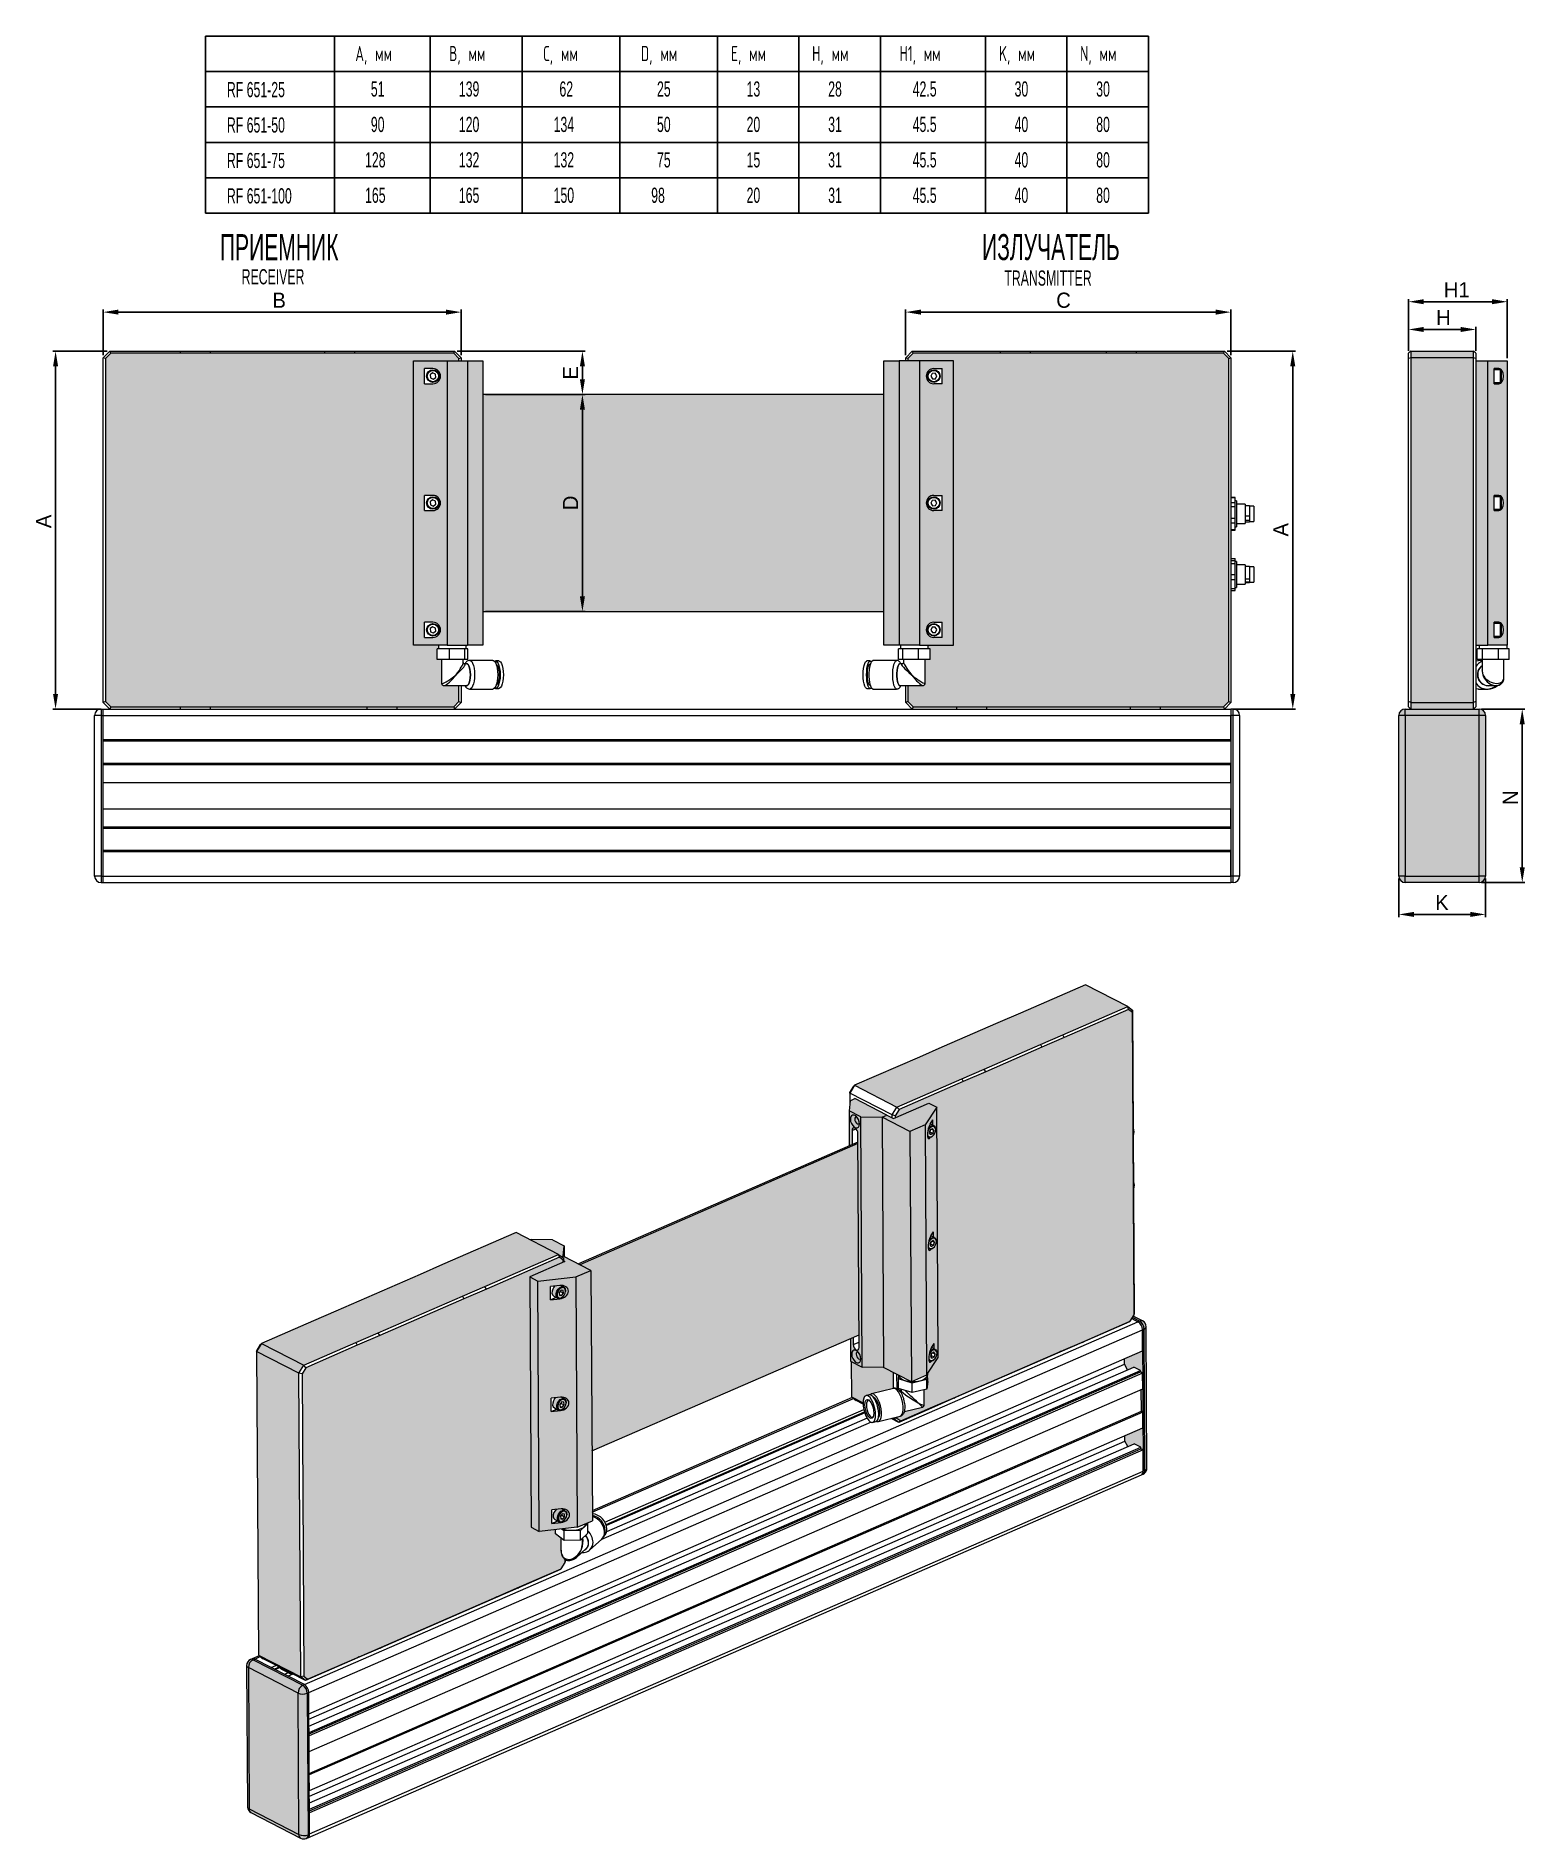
# Model space of a CAD drawing. Header units: millimetres. Extents: x -81 to 606, y -408 to 423.
import ezdxf

# ---------------------------------------------------------------- set-up
doc = ezdxf.new("R2010")
doc.units = ezdxf.units.MM
doc.header["$PDSIZE"] = -1
doc.layers.add('СЛОЙ0', color=7, linetype='Continuous')
doc.styles.add('SLDTEXTSTYLE0', font='TXT', dxfattribs={"width": 0.605, "bigfont": 'bigfont'})
doc.styles.add('SLDTEXTSTYLE1', font='TXT', dxfattribs={"width": 0.605})
doc.dimstyles.new('ISO-25', dxfattribs={"dimtxt": 2.5, "dimasz": 2.5, "dimexe": 1.25, "dimexo": 0.625, "dimtad": 1, "dimtxsty": 'Standard', "dimcen": 2.5, "dimadec": 0, "dimazin": 0, "dimtfac": 1, "dimtmove": 0, "dimatfit": 3, "dimfxl": 1, "dimarcsym": 0})

msp = doc.modelspace()

# ---------------------------------------------------------------- texts
at = {"layer": 'СЛОЙ0', "color": 0, "attachment_point": 1}
for s, insert, char_height, style in [('A, мм', (66.38, 418.216), 7, 'SLDTEXTSTYLE0'), ('B, мм', (109.641, 418.216), 7, 'SLDTEXTSTYLE0'), ('С, мм', (153.071, 418.216), 7, 'SLDTEXTSTYLE0'), ('D, мм', (198.062, 418.216), 7, 'SLDTEXTSTYLE0'), ('E, мм', (239.639, 418.216), 7, 'SLDTEXTSTYLE0'), ('H, мм', (277.012, 418.216), 7, 'SLDTEXTSTYLE0'), ('H1, мм', (317.313, 418.216), 7, 'SLDTEXTSTYLE0'), ('K, мм', (363.223, 418.216), 7, 'SLDTEXTSTYLE0'), ('N, мм', (400.597, 418.216), 7, 'SLDTEXTSTYLE0'), ('51', (73.526, 401.882), 7, 'SLDTEXTSTYLE1'), ('139', (114.113, 401.882), 7, 'SLDTEXTSTYLE1'), ('62', (160.48, 401.882), 7, 'SLDTEXTSTYLE1'), ('25', (205.471, 401.882), 7, 'SLDTEXTSTYLE1'), ('13', (246.784, 401.882), 7, 'SLDTEXTSTYLE1'), ('28', (284.421, 401.882), 7, 'SLDTEXTSTYLE1'), ('42.5', (323.385, 401.882), 7, 'SLDTEXTSTYLE1'), ('30', (370.369, 401.882), 7, 'SLDTEXTSTYLE1'), ('30', (408.006, 401.882), 7, 'SLDTEXTSTYLE1'), ('RF 651-50', (7.149, 385.273), 7, 'SLDTEXTSTYLE1'), ('90', (73.526, 385.548), 7, 'SLDTEXTSTYLE1'), ('120', (114.113, 385.548), 7, 'SLDTEXTSTYLE1'), ('134', (157.806, 385.548), 7, 'SLDTEXTSTYLE1'), ('50', (205.471, 385.548), 7, 'SLDTEXTSTYLE1'), ('20', (246.784, 385.548), 7, 'SLDTEXTSTYLE1'), ('31', (284.421, 385.548), 7, 'SLDTEXTSTYLE1'), ('45.5', (323.385, 385.548), 7, 'SLDTEXTSTYLE1'), ('40', (370.369, 385.548), 7, 'SLDTEXTSTYLE1'), ('80', (408.006, 385.548), 7, 'SLDTEXTSTYLE1'), ('RF 651-75', (7.149, 368.939), 7, 'SLDTEXTSTYLE1'), ('128', (70.852, 369.214), 7, 'SLDTEXTSTYLE1'), ('132', (114.113, 369.214), 7, 'SLDTEXTSTYLE1'), ('132', (157.806, 369.214), 7, 'SLDTEXTSTYLE1'), ('75', (205.471, 369.214), 7, 'SLDTEXTSTYLE1'), ('15', (246.784, 369.214), 7, 'SLDTEXTSTYLE1'), ('31', (284.421, 369.214), 7, 'SLDTEXTSTYLE1'), ('45.5', (323.385, 369.214), 7, 'SLDTEXTSTYLE1'), ('40', (370.369, 369.214), 7, 'SLDTEXTSTYLE1'), ('80', (408.006, 369.214), 7, 'SLDTEXTSTYLE1'), ('RF 651-100', (7.149, 352.605), 7, 'SLDTEXTSTYLE1'), ('165', (70.852, 352.881), 7, 'SLDTEXTSTYLE1'), ('165', (114.113, 352.881), 7, 'SLDTEXTSTYLE1'), ('150', (157.806, 352.881), 7, 'SLDTEXTSTYLE1'), ('98', (202.797, 352.881), 7, 'SLDTEXTSTYLE1'), ('20', (246.784, 352.881), 7, 'SLDTEXTSTYLE1'), ('31', (284.421, 352.881), 7, 'SLDTEXTSTYLE1'), ('45.5', (323.385, 352.881), 7, 'SLDTEXTSTYLE1'), ('40', (370.369, 352.881), 7, 'SLDTEXTSTYLE1'), ('80', (408.006, 352.881), 7, 'SLDTEXTSTYLE1'), ('ПРИЕМНИК', (3.926, 331.452), 12, 'SLDTEXTSTYLE1'), ('ИЗЛУЧАТЕЛЬ', (355.366, 331.478), 12, 'SLDTEXTSTYLE1'), ('RECEIVER', (13.942, 315.293), 7, 'SLDTEXTSTYLE1'), ('TRANSMITTER', (365.653, 314.701), 7, 'SLDTEXTSTYLE1')]:
    msp.add_mtext(s, dxfattribs=dict(at, insert=insert, char_height=char_height, style=style))
at = {"layer": 'СЛОЙ0', "insert": (7.149, 401.607), "char_height": 7, "attachment_point": 1, "style": 'SLDTEXTSTYLE1'}
msp.add_mtext('RF 651-25', dxfattribs=at)

# ---------------------------------------------------------------- blocks, each defined once
blk = doc.blocks.new('_D')
at = {"layer": 'Defpoints', "color": 0, "transparency": 16777216}
for p in [(115.14, 295.49), (-49.86, 274.49), (115.14, 274.49)]:
    blk.add_point(p, dxfattribs=at)
at = {"layer": 'СЛОЙ0', "color": 0, "lineweight": -2, "transparency": 16777216}
for p, q in [((-49.86, 275.69), (-49.86, 296.74)), ((-42.86, 295.49), (108.14, 295.49)), ((115.14, 275.69), (115.14, 296.74))]:
    blk.add_line(p, q, dxfattribs=at)
at = {"layer": 'СЛОЙ0', "color": 0, "transparency": 16777216}
for points in [[(-42.86, 296.66), (-42.86, 294.33), (-49.86, 295.49)], [(108.14, 296.66), (108.14, 294.33), (115.14, 295.49)]]:
    blk.add_solid(points, dxfattribs=at)
at = {"layer": 'СЛОЙ0', "color": 0, "transparency": 16777216, "insert": (31.23, 304.49), "char_height": 7, "attachment_point": 2}
blk.add_mtext('B', dxfattribs=at)
blk = doc.blocks.new('_D_1')
at = {"layer": 'Defpoints', "color": 0, "transparency": 16777216}
for p in [(-46.86, 277.49), (-71.86, 112.49), (-49.86, 112.49)]:
    blk.add_point(p, dxfattribs=at)
at = {"layer": 'СЛОЙ0', "color": 0, "lineweight": -2, "transparency": 16777216}
for p, q in [((-48.06, 277.49), (-73.11, 277.49)), ((-71.86, 270.49), (-71.86, 119.49)), ((-51.06, 112.49), (-73.11, 112.49))]:
    blk.add_line(p, q, dxfattribs=at)
at = {"layer": 'СЛОЙ0', "color": 0, "transparency": 16777216}
for points in [[(-73.03, 270.49), (-70.69, 270.49), (-71.86, 277.49)], [(-73.03, 119.49), (-70.69, 119.49), (-71.86, 112.49)]]:
    blk.add_solid(points, dxfattribs=at)
at = {"layer": 'СЛОЙ0', "color": 0, "transparency": 16777216, "insert": (-80.86, 198.98), "char_height": 7, "attachment_point": 2, "rotation": 90}
blk.add_mtext('A', dxfattribs=at)
blk = doc.blocks.new('_D_2')
at = {"layer": 'Defpoints', "color": 0, "transparency": 16777216}
for p in [(470.14, 295.49), (320.14, 274.49), (470.14, 274.49)]:
    blk.add_point(p, dxfattribs=at)
at = {"layer": 'СЛОЙ0', "color": 0, "lineweight": -2, "transparency": 16777216}
for p, q in [((320.14, 275.69), (320.14, 296.74)), ((327.14, 295.49), (463.14, 295.49)), ((470.14, 275.69), (470.14, 296.74))]:
    blk.add_line(p, q, dxfattribs=at)
at = {"layer": 'СЛОЙ0', "color": 0, "transparency": 16777216}
for points in [[(327.14, 296.66), (327.14, 294.33), (320.14, 295.49)], [(463.14, 296.66), (463.14, 294.33), (470.14, 295.49)]]:
    blk.add_solid(points, dxfattribs=at)
at = {"layer": 'СЛОЙ0', "color": 0, "transparency": 16777216, "insert": (392.93, 304.49), "char_height": 7, "attachment_point": 2}
blk.add_mtext('C', dxfattribs=at)
blk = doc.blocks.new('_D_3')
at = {"layer": 'Defpoints', "color": 0, "transparency": 16777216}
for p in [(467.14, 277.49), (470.14, 112.49), (498.64, 112.49)]:
    blk.add_point(p, dxfattribs=at)
at = {"layer": 'СЛОЙ0', "color": 0, "lineweight": -2, "transparency": 16777216}
for p, q in [((468.34, 277.49), (499.89, 277.49)), ((498.64, 270.49), (498.64, 119.49)), ((471.34, 112.49), (499.89, 112.49))]:
    blk.add_line(p, q, dxfattribs=at)
at = {"layer": 'СЛОЙ0', "color": 0, "transparency": 16777216}
for points in [[(497.47, 270.49), (499.81, 270.49), (498.64, 277.49)], [(497.47, 119.49), (499.81, 119.49), (498.64, 112.49)]]:
    blk.add_solid(points, dxfattribs=at)
at = {"layer": 'СЛОЙ0', "color": 0, "transparency": 16777216, "insert": (489.64, 195.14), "char_height": 7, "attachment_point": 2, "rotation": 90}
blk.add_mtext('A', dxfattribs=at)
blk = doc.blocks.new('_D_4')
at = {"layer": 'Defpoints', "color": 0, "transparency": 16777216}
for p in [(112.14, 277.49), (125.14, 257.49), (171.08, 257.49)]:
    blk.add_point(p, dxfattribs=at)
at = {"layer": 'СЛОЙ0', "color": 0, "lineweight": -2, "transparency": 16777216}
for p, q in [((113.34, 277.49), (172.33, 277.49)), ((171.08, 270.49), (171.08, 264.49)), ((126.34, 257.49), (172.33, 257.49))]:
    blk.add_line(p, q, dxfattribs=at)
at = {"layer": 'СЛОЙ0', "color": 0, "transparency": 16777216}
for points in [[(169.92, 270.49), (172.25, 270.49), (171.08, 277.49)], [(169.92, 264.49), (172.25, 264.49), (171.08, 257.49)]]:
    blk.add_solid(points, dxfattribs=at)
at = {"layer": 'СЛОЙ0', "color": 0, "transparency": 16777216, "insert": (162.08, 267.49), "char_height": 7, "attachment_point": 2, "rotation": 90}
blk.add_mtext('E', dxfattribs=at)
blk = doc.blocks.new('_D_5')
at = {"layer": 'Defpoints', "color": 0, "transparency": 16777216}
for p in [(125.14, 257.49), (125.14, 157.49), (171.08, 157.49)]:
    blk.add_point(p, dxfattribs=at)
at = {"layer": 'СЛОЙ0', "color": 0, "lineweight": -2, "transparency": 16777216}
for p, q in [((126.34, 257.49), (172.33, 257.49)), ((171.08, 250.49), (171.08, 164.49)), ((126.34, 157.49), (172.33, 157.49))]:
    blk.add_line(p, q, dxfattribs=at)
at = {"layer": 'СЛОЙ0', "color": 0, "transparency": 16777216}
for points in [[(169.92, 250.49), (172.25, 250.49), (171.08, 257.49)], [(169.92, 164.49), (172.25, 164.49), (171.08, 157.49)]]:
    blk.add_solid(points, dxfattribs=at)
at = {"layer": 'СЛОЙ0', "color": 0, "transparency": 16777216, "insert": (162.08, 207.52), "char_height": 7, "attachment_point": 2, "rotation": 90}
blk.add_mtext('D', dxfattribs=at)
blk = doc.blocks.new('_D_6')
at = {"layer": 'Defpoints', "color": 0, "transparency": 16777216}
for p in [(583.03, 287.49), (552.03, 276.49), (583.03, 276.49)]:
    blk.add_point(p, dxfattribs=at)
at = {"layer": 'СЛОЙ0', "color": 0, "lineweight": -2, "transparency": 16777216}
for p, q in [((552.03, 277.69), (552.03, 288.74)), ((559.03, 287.49), (576.03, 287.49)), ((583.03, 277.69), (583.03, 288.74))]:
    blk.add_line(p, q, dxfattribs=at)
at = {"layer": 'СЛОЙ0', "color": 0, "transparency": 16777216}
for points in [[(559.03, 288.66), (559.03, 286.33), (552.03, 287.49)], [(576.03, 288.66), (576.03, 286.33), (583.03, 287.49)]]:
    blk.add_solid(points, dxfattribs=at)
at = {"layer": 'СЛОЙ0', "color": 0, "transparency": 16777216, "insert": (568.13, 296.49), "char_height": 7, "attachment_point": 2}
blk.add_mtext('H', dxfattribs=at)
blk = doc.blocks.new('_D_7')
at = {"layer": 'Defpoints', "color": 0, "transparency": 16777216}
for p in [(552.03, 300.29), (552.03, 276.49), (597.53, 272.99)]:
    blk.add_point(p, dxfattribs=at)
at = {"layer": 'СЛОЙ0', "color": 0, "lineweight": -2, "transparency": 16777216}
for p, q in [((552.03, 277.69), (552.03, 301.54)), ((590.53, 300.29), (559.03, 300.29)), ((597.53, 274.19), (597.53, 301.54))]:
    blk.add_line(p, q, dxfattribs=at)
at = {"layer": 'СЛОЙ0', "color": 0, "transparency": 16777216}
for points in [[(559.03, 301.46), (559.03, 299.13), (552.03, 300.29)], [(590.53, 301.46), (590.53, 299.13), (597.53, 300.29)]]:
    blk.add_solid(points, dxfattribs=at)
at = {"layer": 'СЛОЙ0', "color": 0, "transparency": 16777216, "insert": (574.26, 309.29), "char_height": 7, "attachment_point": 2}
blk.add_mtext('H1', dxfattribs=at)
blk = doc.blocks.new('_D_8')
at = {"layer": 'Defpoints', "color": 0, "transparency": 16777216}
for p in [(584.53, 112.49), (584.53, 32.49), (604.46, 32.49)]:
    blk.add_point(p, dxfattribs=at)
at = {"layer": 'СЛОЙ0', "color": 0, "lineweight": -2, "transparency": 16777216}
for p, q in [((585.73, 112.49), (605.71, 112.49)), ((604.46, 105.49), (604.46, 39.49)), ((585.73, 32.49), (605.71, 32.49))]:
    blk.add_line(p, q, dxfattribs=at)
at = {"layer": 'СЛОЙ0', "color": 0, "transparency": 16777216}
for points in [[(603.29, 105.49), (605.62, 105.49), (604.46, 112.49)], [(603.29, 39.49), (605.62, 39.49), (604.46, 32.49)]]:
    blk.add_solid(points, dxfattribs=at)
at = {"layer": 'СЛОЙ0', "color": 0, "transparency": 16777216, "insert": (595.46, 71.64), "char_height": 7, "attachment_point": 2, "rotation": 90}
blk.add_mtext('N', dxfattribs=at)
blk = doc.blocks.new('_D_9')
at = {"layer": 'Defpoints', "color": 0, "transparency": 16777216}
for p in [(547.53, 35.49), (587.53, 35.49), (587.53, 17.79)]:
    blk.add_point(p, dxfattribs=at)
at = {"layer": 'СЛОЙ0', "color": 0, "lineweight": -2, "transparency": 16777216}
for p, q in [((547.53, 34.29), (547.53, 16.54)), ((587.53, 34.29), (587.53, 16.54)), ((554.53, 17.79), (580.53, 17.79))]:
    blk.add_line(p, q, dxfattribs=at)
at = {"layer": 'СЛОЙ0', "color": 0, "transparency": 16777216}
for points in [[(554.53, 18.95), (554.53, 16.62), (547.53, 17.79)], [(580.53, 18.95), (580.53, 16.62), (587.53, 17.79)]]:
    blk.add_solid(points, dxfattribs=at)
at = {"layer": 'СЛОЙ0', "color": 0, "transparency": 16777216, "insert": (567.43, 26.79), "char_height": 7, "attachment_point": 2}
blk.add_mtext('K', dxfattribs=at)

# ---------------------------------------------------------------- dimensions: what is measured, and where the dimension line sits
at = {"layer": 'СЛОЙ0'}
for base, p1, p2, text, picture, middle in [((552.034, 300.293), (597.534, 272.995), (552.034, 276.495), 'H1', '_D_7', (574.263, 300.293)), ((115.139, 295.495), (-49.861, 274.495), (115.139, 274.495), 'B', '_D', (31.227, 295.495)), ((470.141, 295.495), (320.141, 274.495), (470.141, 274.495), 'C', '_D_2', (392.929, 295.495)), ((583.034, 287.495), (552.034, 276.495), (583.034, 276.495), 'H', '_D_6', (568.127, 287.495))]:
    dim = msp.add_linear_dim(base=base, p1=p1, p2=p2, text=text, dimstyle='ISO-25', override={"dimtxt": 7, "dimasz": 7, "dimexo": 1.2, "dimgap": 2}, dxfattribs=at)
    dim.commit()
    dim.dimension.update_dxf_attribs({"geometry": picture, "text_midpoint": middle, "dimtype": 160})
for base, p1, p2, angle, text, picture, middle in [((-71.859, 112.495), (-46.861, 277.495), (-49.859, 112.495), 90, 'A', '_D_1', (-71.859, 198.976)), ((171.082, 257.495), (112.139, 277.495), (125.139, 257.495), 90, 'E', '_D_4', (171.082, 267.495)), ((498.641, 112.495), (467.141, 277.495), (470.141, 112.495), 90, 'A', '_D_3', (498.641, 195.143)), ((171.082, 157.495), (125.139, 257.495), (125.139, 157.495), 90, 'D', '_D_5', (171.082, 207.517)), ((604.456, 32.495), (584.534, 112.495), (584.534, 32.495), 90, 'N', '_D_8', (604.456, 71.643)), ((587.534, 17.786), (547.534, 35.495), (587.534, 35.495), 0, 'K', '_D_9', (567.435, 17.786))]:
    dim = msp.add_linear_dim(base=base, p1=p1, p2=p2, angle=angle, text=text, dimstyle='ISO-25', override={"dimtxt": 7, "dimasz": 7, "dimexo": 1.2, "dimgap": 2}, dxfattribs=at)
    dim.commit()
    dim.dimension.update_dxf_attribs({"geometry": picture, "text_midpoint": middle, "dimtype": 160})

# ---------------------------------------------------------------- hatches: boundary and pattern name
h = msp.add_hatch(color=256)
h.dxf.hatch_style = 1
h.set_gradient(color1=(214, 214, 214), color2=(214, 214, 214), tint=1)
edge = h.paths.add_edge_path()
edge.add_line((93.139, 272.995), (108.728, 272.995))
edge.add_line((108.728, 272.995), (114.139, 272.995))
edge.add_line((114.139, 272.995), (114.139, 274.081))
edge.add_line((114.139, 274.081), (111.725, 276.495))
edge.add_line((111.725, 276.495), (66.139, 276.495))
edge.add_line((66.139, 276.495), (52.139, 276.495))
edge.add_line((52.139, 276.495), (-0.361, 276.495))
edge.add_line((-0.361, 276.495), (-14.361, 276.495))
edge.add_line((-14.361, 276.495), (-46.446, 276.495))
edge.add_line((-46.446, 276.495), (-48.861, 274.081))
edge.add_line((-48.861, 274.081), (-48.861, 115.909))
edge.add_line((-48.861, 115.909), (-46.446, 113.495))
edge.add_line((-46.446, 113.495), (-14.361, 113.495))
edge.add_line((-14.361, 113.495), (-0.361, 113.495))
edge.add_line((-0.361, 113.495), (71.639, 113.495))
edge.add_line((71.639, 113.495), (85.639, 113.495))
edge.add_line((85.639, 113.495), (111.725, 113.495))
edge.add_line((111.725, 113.495), (114.139, 115.909))
edge.add_line((114.139, 115.909), (114.139, 123.295))
edge.add_line((114.139, 123.295), (106.694, 123.295))
edge.add_spline(control_points=[(107.466, 123.295), (107.35, 123.28), (107.074, 123.309), (106.642, 123.477), (106.285, 123.853), (106.154, 124.226), (106.148, 124.417), (106.148, 124.458)], knot_values=[0.1005006, 0.1005006, 0.1005006, 0.1005006, 0.2723514, 0.4690072, 0.6759589, 0.8917341, 0.9525403, 0.9525403, 0.9525403, 0.9525403], degree=3, periodic=0)
edge.add_line((106.139, 124.477), (106.139, 135.295))
edge.add_line((106.139, 135.295), (104.081, 135.295))
edge.add_line((104.081, 135.295), (104.081, 140.295))
edge.add_line((104.081, 140.295), (104.739, 140.295))
edge.add_line((104.739, 140.295), (104.739, 141.995))
edge.add_line((104.739, 141.995), (93.139, 141.995))
edge.add_line((93.139, 141.995), (93.139, 272.995))
edge = h.paths.add_edge_path()
edge.add_line((469.141, 274.081), (466.727, 276.495))
edge.add_line((466.727, 276.495), (426.641, 276.495))
edge.add_line((426.641, 276.495), (412.641, 276.495))
edge.add_line((412.641, 276.495), (377.641, 276.495))
edge.add_line((377.641, 276.495), (363.641, 276.495))
edge.add_line((363.641, 276.495), (323.555, 276.495))
edge.add_line((323.555, 276.495), (321.141, 274.081))
edge.add_line((321.141, 274.081), (321.141, 272.995))
edge.add_line((321.141, 272.995), (326.552, 272.995))
edge.add_line((326.552, 272.995), (342.141, 272.995))
edge.add_line((342.141, 272.995), (342.141, 141.995))
edge.add_line((342.141, 141.995), (330.541, 141.995))
edge.add_line((330.541, 141.995), (330.541, 140.295))
edge.add_line((330.541, 140.295), (331.376, 140.295))
edge.add_line((331.376, 140.295), (331.376, 135.295))
edge.add_line((331.376, 135.295), (329.141, 135.295))
edge.add_line((329.141, 135.295), (329.141, 124.023))
edge.add_spline(control_points=[(328.921, 123.751), (328.92, 123.75), (328.907, 123.733), (328.895, 123.717), (328.883, 123.702)], knot_values=[0.5832402, 0.5832402, 0.5832402, 0.5832402, 0.5865234, 0.6133162, 0.6133162, 0.6133162, 0.6133162], degree=3, periodic=0)
edge.add_spline(control_points=[(328.306, 123.332), (328.287, 123.327), (328.268, 123.323), (328.249, 123.319)], knot_values=[0.2148683, 0.2148683, 0.2148683, 0.2148683, 0.2449109, 0.2449109, 0.2449109, 0.2449109], degree=3, periodic=0)
edge.add_ellipse((324.141, 128.295), major_axis=(-3.997, 4.957), ratio=0.1640058, start_angle=82.46651, end_angle=170.65055, ccw=False)
edge.add_line((327.821, 123.295), (321.141, 123.295))
edge.add_line((321.141, 123.295), (321.141, 115.909))
edge.add_line((321.141, 115.909), (323.555, 113.495))
edge.add_line((323.555, 113.495), (343.641, 113.495))
edge.add_line((343.641, 113.495), (357.641, 113.495))
edge.add_line((357.641, 113.495), (423.641, 113.495))
edge.add_line((423.641, 113.495), (437.641, 113.495))
edge.add_line((437.641, 113.495), (466.727, 113.495))
edge.add_line((466.727, 113.495), (469.141, 115.909))
edge.add_line((469.141, 115.909), (469.141, 274.081))
h = msp.add_hatch(color=256)
h.dxf.hatch_style = 1
h.set_gradient(color1=(214, 214, 214), color2=(214, 214, 214), tint=1)
h.paths.add_polyline_path([(582.034, 274.495), (553.034, 274.495), (553.034, 115.495), (582.034, 115.495)])
h.paths.add_polyline_path([(582.034, 277.495), (553.034, 277.495), (553.034, 274.495), (582.034, 274.495)])
h = msp.add_hatch(color=256)
h.dxf.hatch_style = 1
h.set_gradient(color1=(132, 132, 132), color2=(173, 173, 173), tint=1)
h.paths.add_polyline_path([(108.728, 272.995), (93.139, 272.995), (93.139, 141.995), (108.728, 141.995)])
h.paths.add_polyline_path([(98.336, 203.995), (98.336, 210.995), (102.139, 210.995, -1), (102.139, 203.995)], flags=16)
h.paths.add_polyline_path([(104.739, 207.495, -1), (99.539, 207.495, -1)], flags=0)
h.paths.add_polyline_path([(102.274, 206.058), (100.962, 206.66), (100.828, 208.097), (102.005, 208.932), (103.317, 208.33), (103.451, 206.893)], flags=0)
h.paths.add_polyline_path([(102.139, 152.495, -1), (102.139, 145.495), (98.336, 145.495), (98.336, 152.495)], flags=16)
h.paths.add_polyline_path([(99.539, 148.995, -1), (104.739, 148.995, -1)], flags=0)
h.paths.add_polyline_path([(102.005, 150.432), (103.317, 149.83), (103.451, 148.393), (102.274, 147.558), (100.962, 148.16), (100.828, 149.597)], flags=0)
h.paths.add_polyline_path([(98.336, 262.495), (98.336, 269.495), (102.139, 269.495, -1), (102.139, 262.495)], flags=16)
h.paths.add_polyline_path([(104.739, 265.995, -1), (99.539, 265.995, -1)], flags=0)
h.paths.add_polyline_path([(102.274, 264.558), (100.962, 265.16), (100.828, 266.597), (102.005, 267.432), (103.317, 266.83), (103.451, 265.393)], flags=0)
h.paths.add_polyline_path([(118.139, 272.995), (108.728, 272.995), (108.728, 141.995), (118.139, 141.995)])
h.paths.add_polyline_path([(125.139, 272.995), (118.139, 272.995), (118.139, 141.995), (125.139, 141.995)])
h.paths.add_polyline_path([(342.141, 272.995), (326.552, 272.995), (326.552, 141.995), (342.141, 141.995)])
h.paths.add_polyline_path([(336.945, 262.495), (333.141, 262.495, -1), (333.141, 269.495), (336.945, 269.495)], flags=16)
h.paths.add_polyline_path([(336.945, 210.995), (336.945, 203.995), (333.141, 203.995, -1), (333.141, 210.995)], flags=16)
h.paths.add_polyline_path([(330.241, 265.995, -1), (336.041, 265.995, -1)], flags=0)
h.paths.add_polyline_path([(336.041, 207.495, -1), (330.241, 207.495, -1)], flags=0)
h.paths.add_polyline_path([(330.541, 265.995, -1), (335.741, 265.995, -1)], flags=0)
h.paths.add_polyline_path([(335.741, 207.495, -1), (330.541, 207.495, -1)], flags=0)
h.paths.add_polyline_path([(333.94, 264.793), (332.5, 264.702), (331.7, 265.903), (332.341, 267.197), (333.782, 267.288), (334.581, 266.086)], flags=0)
h.paths.add_polyline_path([(333.782, 208.788), (334.581, 207.586), (333.94, 206.293), (332.5, 206.202), (331.7, 207.403), (332.341, 208.697)], flags=0)
h.paths.add_polyline_path([(336.945, 152.495), (336.945, 145.495), (333.141, 145.495, -1), (333.141, 152.495)], flags=16)
h.paths.add_polyline_path([(336.041, 148.995, -1), (330.241, 148.995, -1)], flags=0)
h.paths.add_polyline_path([(335.741, 148.995, -1), (330.541, 148.995, -1)], flags=0)
h.paths.add_polyline_path([(333.782, 150.288), (334.581, 149.086), (333.94, 147.793), (332.5, 147.702), (331.7, 148.903), (332.341, 150.197)], flags=0)
h.paths.add_polyline_path([(326.552, 272.995), (317.141, 272.995), (317.141, 141.995), (326.552, 141.995)])
h.paths.add_polyline_path([(317.141, 272.995), (310.141, 272.995), (310.141, 141.995), (317.141, 141.995)])
h.paths.add_polyline_path([(168.046, -149.384), (150.462, -151.281), (151.126, -266.706), (168.711, -264.809)])
h.paths.add_polyline_path([(160.49, -159.315), (160.758, -159.138), (160.133, -159.011), (159.793, -159.174)], flags=16)
h.paths.add_polyline_path([(156.377, -159.9), (156.341, -153.732), (158.427, -153.507), (157.918, -154.048), (157.374, -154.961), (157.073, -155.96), (157.055, -156.909), (157.323, -157.68), (157.84, -158.169), (157.844, -158.171), (158.992, -158.761)], flags=16)
h.paths.add_polyline_path([(161.433, -157.924), (160.46, -157.816), (160.353, -156.593), (161.219, -155.478), (162.192, -155.586), (162.299, -156.809)], flags=16)
h.paths.add_polyline_path([(160.787, -210.86), (161.054, -210.682), (160.43, -210.556), (160.09, -210.719)], flags=16)
h.paths.add_polyline_path([(158.724, -205.052), (158.215, -205.593), (157.671, -206.506), (157.37, -207.505), (157.352, -208.453), (157.62, -209.224), (158.137, -209.713), (158.141, -209.715), (159.289, -210.306), (156.673, -211.445), (156.638, -205.277)], flags=16)
h.paths.add_polyline_path([(161.516, -207.023), (162.488, -207.131), (162.595, -208.354), (161.729, -209.469), (160.757, -209.361), (160.65, -208.138)], flags=16)
h.paths.add_polyline_path([(161.084, -262.404), (161.351, -262.227), (160.726, -262.101), (160.387, -262.263)], flags=16)
h.paths.add_polyline_path([(159.021, -256.597), (158.512, -257.138), (157.968, -258.051), (157.667, -259.049), (157.649, -259.998), (157.916, -260.769), (158.434, -261.258), (158.437, -261.26), (159.585, -261.851), (156.97, -262.989), (156.935, -256.822)], flags=16)
h.paths.add_polyline_path([(161.812, -258.568), (162.785, -258.676), (162.892, -259.899), (162.026, -261.013), (161.053, -260.905), (160.946, -259.682)], flags=16)
h.paths.add_polyline_path([(175.003, -146.355), (162.208, -139.77), (161.57, -140.048), (162.34, -140.627), (162.347, -141.949), (163.021, -142.295), (146.758, -149.374), (150.462, -151.281), (168.046, -149.384)])
h.paths.add_polyline_path([(175.003, -146.355), (168.046, -149.384), (168.711, -264.809), (175.668, -261.78)])
h.paths.add_polyline_path([(150.462, -151.281), (146.758, -149.374), (147.423, -264.799), (151.126, -266.706)])
h.paths.add_polyline_path([(162.668, -135.092), (157.281, -132.319), (147.392, -132.146), (147.119, -132.265), (160.107, -138.949), (161.57, -140.048), (162.208, -139.77)])
h.paths.add_polyline_path([(329.066, -79.293), (322.109, -82.321), (322.774, -197.742), (322.783, -197.742), (329.731, -194.718)])
h.paths.add_polyline_path([(334.529, -71.158), (329.066, -79.293), (329.731, -194.718), (335.193, -186.583)])
edge = h.paths.add_edge_path(flags=16)
edge.add_ellipse((331.41, -82.022), major_axis=(0.666, 3.579), ratio=0.2878257, start_angle=141.018755, end_angle=213.702291, ccw=False)
edge.add_arc((331.296, -83.163), 1.791, 233.323341, 277.881675)
edge.add_line((331.542, -84.937), (331.428, -85.106))
h.paths.add_polyline_path([(332.741, -79.576), (332.74, -79.525), (332.642, -79.546)], flags=16)
h.paths.add_polyline_path([(331.619, -83.716), (331.022, -82.914), (331.49, -81.568), (332.554, -81.024), (333.151, -81.826), (332.683, -83.172)], flags=16)
edge = h.paths.add_edge_path(flags=16)
edge.add_line((331.838, -136.482), (331.725, -136.651))
edge.add_ellipse((331.707, -133.567), major_axis=(0.666, 3.579), ratio=0.2878257, start_angle=141.018755, end_angle=213.702291, ccw=False)
edge.add_arc((331.593, -134.707), 1.791, 233.323341, 277.881675)
h.paths.add_polyline_path([(333.037, -131.121), (333.037, -131.07), (332.939, -131.091)], flags=16)
h.paths.add_polyline_path([(332.851, -132.569), (333.448, -133.371), (332.98, -134.717), (331.916, -135.261), (331.319, -134.459), (331.786, -133.113)], flags=16)
edge = h.paths.add_edge_path(flags=16)
edge.add_line((332.135, -188.027), (332.022, -188.196))
edge.add_ellipse((332.004, -185.112), major_axis=(0.666, 3.579), ratio=0.2878257, start_angle=141.018755, end_angle=213.702291, ccw=False)
edge.add_arc((331.889, -186.252), 1.791, 233.323341, 277.881675)
h.paths.add_polyline_path([(333.334, -182.665), (333.334, -182.615), (333.235, -182.636)], flags=16)
h.paths.add_polyline_path([(333.147, -184.114), (333.744, -184.916), (333.277, -186.261), (332.213, -186.805), (331.616, -186.004), (332.083, -184.658)], flags=16)
h.paths.add_polyline_path([(334.529, -71.158), (330.825, -69.251), (314.562, -76.331), (311.531, -74.771), (309.314, -75.736), (322.109, -82.321), (329.066, -79.293)])
h.paths.add_polyline_path([(322.109, -82.321), (309.314, -75.736), (309.978, -191.161), (322.766, -197.742), (322.774, -197.742)])
h.paths.add_polyline_path([(309.314, -75.736), (299.425, -75.563), (300.09, -190.988), (309.978, -191.161)])
h.paths.add_polyline_path([(296.715, -67.146), (294.498, -68.112), (294.037, -72.79), (299.425, -75.563), (309.314, -75.736), (311.531, -74.771)])
h.paths.add_polyline_path([(299.425, -75.563), (294.037, -72.79), (294.131, -89), (295.47, -88.417), (295.432, -81.854), (295.531, -81.232), (295.82, -80.811), (296.255, -80.654), (296.769, -80.785), (297.285, -81.184), (297.725, -81.791), (298.02, -82.513), (298.126, -83.24), (298.694, -181.924), (298.596, -182.546), (298.307, -182.967), (297.872, -183.124), (297.358, -182.993), (296.842, -182.594), (296.402, -181.987), (296.107, -181.265), (296.001, -180.538), (295.981, -177.166), (294.642, -177.749), (294.702, -188.215), (300.09, -190.988)])
h.paths.add_polyline_path([(295.705, -79.559), (295.137, -78.649), (294.764, -77.624), (294.63, -76.609), (294.753, -75.726), (295.116, -75.081), (295.677, -74.751), (296.367, -74.778), (297.104, -75.157), (297.798, -75.843), (298.366, -76.753), (298.739, -77.778), (298.873, -78.793), (298.75, -79.676), (298.387, -80.321), (297.826, -80.65), (297.136, -80.624), (296.399, -80.245)], flags=16)
h.paths.add_polyline_path([(296.301, -183.128), (296.991, -183.154), (297.728, -183.533), (298.422, -184.219), (298.99, -185.129), (299.363, -186.154), (299.497, -187.169), (299.374, -188.052), (299.011, -188.697), (298.45, -189.027), (297.76, -189), (297.023, -188.621), (296.329, -187.935), (295.761, -187.025), (295.388, -186.001), (295.254, -184.985), (295.377, -184.102), (295.74, -183.457)], flags=0)
h.paths.add_polyline_path([(297.393, -78.393), (297.02, -77.877), (296.769, -77.263), (296.678, -76.645), (296.762, -76.117), (297.008, -75.759), (297.377, -75.625), (297.615, -75.662), (297.104, -75.157), (296.367, -74.778), (295.677, -74.751), (295.116, -75.081), (294.753, -75.726), (294.63, -76.609), (294.764, -77.624), (295.137, -78.649), (295.705, -79.559), (296.399, -80.245), (297.136, -80.624), (297.826, -80.65), (298.387, -80.321), (298.75, -79.676), (298.873, -78.793), (298.829, -78.459), (298.639, -78.71), (298.269, -78.844), (297.832, -78.732)], flags=0)
h.paths.add_polyline_path([(299.497, -187.169), (299.453, -186.835), (299.263, -187.086), (298.893, -187.22), (298.456, -187.108), (298.017, -186.769), (297.644, -186.253), (297.393, -185.639), (297.302, -185.021), (297.386, -184.493), (297.632, -184.135), (298.001, -184.001), (298.239, -184.038), (297.728, -183.533), (296.991, -183.154), (296.301, -183.128), (295.74, -183.457), (295.377, -184.102), (295.254, -184.985), (295.388, -186.001), (295.761, -187.025), (296.329, -187.935), (297.023, -188.621), (297.76, -189), (298.45, -189.027), (299.011, -188.697), (299.374, -188.052)], flags=16)
h = msp.add_hatch(color=256)
h.dxf.hatch_style = 1
h.set_gradient(color1=(132, 132, 132), color2=(173, 173, 173), tint=1)
h.paths.add_polyline_path([(597.534, 272.995), (588.534, 272.995), (588.534, 141.995), (597.534, 141.995)])
edge = h.paths.add_edge_path(flags=16)
edge.add_ellipse((593.73, 265.995), major_axis=(0, 3.5), ratio=0.5773503, start_angle=180, end_angle=360, ccw=False)
edge.add_line((593.73, 262.495), (591.534, 262.495))
edge.add_line((591.534, 262.495), (591.534, 269.495))
edge.add_line((591.534, 269.495), (593.871, 269.495))
h.paths.add_polyline_path([(594.434, 263.095), (594.434, 268.36), (594.434, 268.895), (594.734, 268.595), (594.734, 268.115), (594.734, 263.395)], flags=0)
edge = h.paths.add_edge_path(flags=16)
edge.add_ellipse((593.73, 207.495), major_axis=(0, 3.5), ratio=0.5773503, start_angle=180, end_angle=360, ccw=False)
edge.add_line((593.73, 203.995), (591.534, 203.995))
edge.add_line((591.534, 203.995), (591.534, 210.995))
edge.add_line((591.534, 210.995), (593.871, 210.995))
h.paths.add_polyline_path([(594.434, 210.395), (594.734, 210.095), (594.734, 209.615), (594.734, 204.895), (594.434, 204.595), (594.434, 209.86)], flags=0)
edge = h.paths.add_edge_path(flags=16)
edge.add_ellipse((593.73, 148.995), major_axis=(0, 3.5), ratio=0.5773503, start_angle=180, end_angle=360, ccw=False)
edge.add_line((593.73, 145.495), (591.534, 145.495))
edge.add_line((591.534, 145.495), (591.534, 152.495))
edge.add_line((591.534, 152.495), (593.871, 152.495))
h.paths.add_polyline_path([(594.434, 151.895), (594.734, 151.595), (594.734, 151.115), (594.734, 146.395), (594.434, 146.095), (594.434, 151.36)], flags=0)
h.paths.add_polyline_path([(588.534, 272.995), (583.034, 272.995), (583.034, 141.995), (588.534, 141.995)])
h.paths.add_polyline_path([(582.034, 112.495), (582.034, 115.495), (553.034, 115.495), (553.034, 112.495)])
h = msp.add_hatch(color=1)
h.dxf.hatch_style = 1
h.paths.add_polyline_path([(310.141, 257.495), (125.139, 257.495), (125.139, 157.495), (310.141, 157.495)])
h.paths.add_polyline_path([(170.832, 203.434), (170.832, 211.601), (160.332, 211.601), (160.332, 203.434)], flags=24)
h = msp.add_hatch(color=252)
h.dxf.hatch_style = 1
h.paths.add_polyline_path([(429.361, -183.457), (420.989, -187.102), (421.003, -189.598), (422.428, -192.177), (425.375, -190.894), (428.406, -192.454), (428.41, -193.158), (429.42, -193.678)])
h.paths.add_polyline_path([(429.565, -218.893), (421.193, -222.537), (421.207, -225.033), (422.632, -227.612), (425.579, -226.329), (428.61, -227.889), (428.614, -228.594), (429.624, -229.114)])
h.paths.add_polyline_path([(429.461, -200.903), (428.792, -201.195), (428.85, -211.321), (429.523, -211.668)])
h.paths.add_polyline_path([(19.978, -325.542, 0.2341101), (18.796, -325.435), (18.056, -325.757, -0.2341101), (19.239, -325.864)])
h.paths.add_polyline_path([(44.91, -341.009), (44.171, -341.331), (44.547, -406.533), (45.286, -406.211), (45.23, -396.438)])
h.paths.add_polyline_path([(424.762, -168.009), (424.436, -168.543), (427.269, -170.002), (428.008, -169.68)])
h.paths.add_polyline_path([(425.105, -167.447), (424.762, -168.009), (428.008, -169.68, -0.2311013), (429.396, -169.656)])
h.paths.add_polyline_path([(429.396, -169.656, 0.2311013), (428.008, -169.68, -0.2539882), (430.044, -173.363, 0.2959205), (431.024, -172.306, 0.279388)])
h.paths.add_polyline_path([(428.008, -169.68), (427.269, -170.002, -0.2539882), (429.305, -173.685), (430.044, -173.363, 0.2539882)])
h.paths.add_polyline_path([(430.044, -173.363), (429.305, -173.685), (429.68, -238.886), (430.419, -238.565)])
h.paths.add_polyline_path([(431.024, -172.306, -0.2959205), (430.044, -173.363), (430.419, -238.565, 0.2959205), (431.399, -237.508)])
h.paths.add_polyline_path([(430.419, -238.565), (429.68, -238.886, -0.3030235), (428.857, -240.597), (429.596, -240.276, 0.2927477)])
h.paths.add_polyline_path([(431.399, -237.508, -0.2959205), (430.419, -238.565, -0.2927477), (429.596, -240.276, 0.3000463)])
h.paths.add_polyline_path([(584.534, 112.495), (584.534, 109.495), (587.534, 109.495, 0.4142136)])
h.paths.add_polyline_path([(587.534, 35.495), (584.534, 35.495), (584.534, 32.495, 0.4142136)])
h.paths.add_polyline_path([(550.534, 35.495), (547.534, 35.495, 0.4142136), (550.534, 32.495)])
h.paths.add_polyline_path([(39.933, -341.256), (17.036, -329.473), (17.411, -394.675), (40.309, -406.458)])
h.paths.add_polyline_path([(19.239, -325.864, 0.2768784), (17.036, -329.473), (39.933, -341.256, -0.2768784), (42.136, -337.648)])
h.paths.add_polyline_path([(42.136, -337.648, 0.2768784), (39.933, -341.256, 0.2007389), (44.171, -341.331, 0.2539882)])
h.paths.add_polyline_path([(44.171, -341.331, -0.2007389), (39.933, -341.256), (40.309, -406.458, 0.2007389), (44.547, -406.533)])
h.paths.add_polyline_path([(17.036, -329.473, -0.279511), (16.254, -328.525), (16.629, -393.727, 0.279511), (17.411, -394.675)])
h.paths.add_polyline_path([(17.411, -394.675, 0.2793167), (18.256, -396.377), (41.154, -408.16, -0.2793167), (40.309, -406.458)])
h.paths.add_polyline_path([(44.547, -406.533, -0.2007389), (40.309, -406.458, 0.2793167), (41.154, -408.16, 0.2251506), (43.724, -408.243, 0.3030235)])
h.paths.add_polyline_path([(45.286, -406.211), (44.547, -406.533, -0.3030235), (43.724, -408.243), (44.463, -407.922, 0.2927477)])
h.paths.add_polyline_path([(17.411, -394.675, -0.279511), (16.629, -393.727, 0.279388), (18.256, -396.377, -0.2793167)])
h.paths.add_polyline_path([(42.875, -337.326), (42.136, -337.648, -0.2539882), (44.171, -341.331), (44.91, -341.009, 0.2539882)])
h.paths.add_polyline_path([(35.332, -333.444), (19.978, -325.542), (19.239, -325.864), (42.136, -337.648), (42.875, -337.326)])
h.paths.add_polyline_path([(19.239, -325.864, 0.2341101), (18.056, -325.757, 0.3000463), (16.254, -328.525, 0.279511), (17.036, -329.473, -0.2768784)])
h.paths.add_polyline_path([(584.534, 109.495), (550.534, 109.495), (550.534, 35.495), (584.534, 35.495)])
h.paths.add_polyline_path([(584.534, 112.495), (550.534, 112.495), (550.534, 109.495), (584.534, 109.495)])
h.paths.add_polyline_path([(550.534, 112.495, 0.4142136), (547.534, 109.495), (550.534, 109.495)])
h.paths.add_polyline_path([(587.534, 109.495), (584.534, 109.495), (584.534, 35.495), (587.534, 35.495)])
h.paths.add_polyline_path([(584.534, 35.495), (550.534, 35.495), (550.534, 32.495), (584.534, 32.495)])
h.paths.add_polyline_path([(550.534, 109.495), (547.534, 109.495), (547.534, 35.495), (550.534, 35.495)])
h = msp.add_hatch(color=256)
h.dxf.hatch_style = 1
h.set_gradient(color1=(214, 214, 214), color2=(214, 214, 214), tint=1)
h.paths.add_polyline_path([(314.565, -193.522), (309.978, -191.161), (300.09, -190.988), (295.064, -188.401), (295.157, -204.708), (300.532, -207.474), (300.6, -206.334), (300.839, -205.301), (301.226, -204.556), (301.762, -204.124), (303.626, -203.668), (303.722, -203.711), (304.225, -203.264), (314.607, -200.726)])
edge = h.paths.add_edge_path()
edge.add_line((146.758, -149.374), (162.282, -142.617))
edge.add_line((162.282, -142.617), (162.276, -141.66))
edge.add_line((162.276, -141.66), (160.479, -140.31))
edge.add_line((160.479, -140.31), (126.781, -154.979))
edge.add_line((126.781, -154.979), (116.432, -159.483))
edge.add_line((116.432, -159.483), (77.623, -176.377))
edge.add_line((77.623, -176.377), (67.274, -180.882))
edge.add_line((67.274, -180.882), (43.556, -191.206))
edge.add_line((43.556, -191.206), (41.783, -194.11))
edge.add_line((41.783, -194.11), (42.586, -333.476))
edge.add_line((42.586, -333.476), (44.383, -334.827))
edge.add_line((44.383, -334.827), (68.101, -324.502))
edge.add_line((68.101, -324.502), (78.45, -319.997))
edge.add_line((78.45, -319.997), (131.674, -296.829))
edge.add_line((131.674, -296.829), (142.023, -292.324))
edge.add_line((142.023, -292.324), (161.306, -283.931))
edge.add_line((161.306, -283.931), (163.078, -281.027))
edge.add_line((163.078, -281.027), (163.07, -279.583))
edge.add_spline(control_points=[(163.07, -279.583), (162.994, -279.533), (162.644, -279.286), (162.09, -278.714), (161.561, -277.747), (161.315, -276.903), (161.259, -276.396), (161.25, -276.29)], knot_values=[0.085402, 0.085402, 0.085402, 0.085402, 0.1105325, 0.2039132, 0.3048943, 0.4165303, 0.4457444, 0.4457444, 0.4457444, 0.4457444], degree=3, periodic=0)
edge.add_ellipse((166.186, -273.851), major_axis=(3.278, 5.22), ratio=0.7209494, start_angle=129.689938, end_angle=131.419046)
edge.add_line((161.195, -275.532), (161.162, -269.728))
edge.add_line((161.162, -269.728), (158.65, -267.853))
edge.add_line((158.65, -267.853), (158.639, -265.895))
edge.add_line((158.639, -265.895), (151.126, -266.706))
edge.add_line((151.126, -266.706), (147.423, -264.799))
edge.add_line((147.423, -264.799), (146.758, -149.374))
edge = h.paths.add_edge_path()
edge.add_line((424.7, -27.429), (422.903, -26.079))
edge.add_line((422.903, -26.079), (393.271, -38.977))
edge.add_line((393.271, -38.977), (382.922, -43.482))
edge.add_line((382.922, -43.482), (357.049, -54.744))
edge.add_line((357.049, -54.744), (346.7, -59.249))
edge.add_line((346.7, -59.249), (317.068, -72.148))
edge.add_line((317.068, -72.148), (315.296, -75.052))
edge.add_line((315.296, -75.052), (315.301, -76.009))
edge.add_line((315.301, -76.009), (330.825, -69.251))
edge.add_line((330.825, -69.251), (334.529, -71.158))
edge.add_line((334.529, -71.158), (335.193, -186.583))
edge.add_line((335.193, -186.583), (330.277, -193.904))
edge.add_line((330.277, -193.904), (330.298, -197.508))
edge.add_line((330.298, -197.508), (329.893, -201.054))
edge.add_line((329.893, -201.054), (328.618, -201.366))
edge.add_line((328.618, -201.366), (328.658, -208.389))
edge.add_spline(control_points=[(328.658, -208.389), (328.658, -208.392), (328.659, -208.396), (328.659, -208.399)], knot_values=[0.9478781, 0.9478781, 0.9478781, 0.9478781, 0.9545374, 0.9545374, 0.9545374, 0.9545374], degree=3, periodic=0)
edge.add_spline(control_points=[(328.332, -209.181), (328.308, -209.203), (328.282, -209.225), (328.256, -209.245)], knot_values=[0.3267735, 0.3267735, 0.3267735, 0.3267735, 0.3898537, 0.3898537, 0.3898537, 0.3898537], degree=3, periodic=0)
edge.add_ellipse((323.64, -205.312), major_axis=(4.245, -4.109), ratio=0.0131144, start_angle=360.806356, end_angle=418.520117, ccw=False)
edge.add_line((327.887, -209.421), (319.597, -211.448))
edge.add_spline(control_points=[(319.597, -211.448), (319.54, -211.636), (319.376, -212.078), (319.009, -212.697), (318.426, -213.283), (317.91, -213.47), (317.651, -213.564)], knot_values=[0.0002375, 0.0002375, 0.0002375, 0.0002375, 0.0396425, 0.0968464, 0.1510949, 0.2056956, 0.2056956, 0.2056956, 0.2056956], degree=3, periodic=0)
edge.add_line((318.185, -213.225), (318.001, -213.485))
edge.add_line((318.001, -213.485), (316.095, -213.951))
edge.add_line((316.095, -213.951), (316.098, -214.418))
edge.add_line((316.098, -214.418), (317.895, -215.769))
edge.add_line((317.895, -215.769), (332.743, -209.305))
edge.add_line((332.743, -209.305), (343.092, -204.801))
edge.add_line((343.092, -204.801), (391.88, -183.563))
edge.add_line((391.88, -183.563), (402.229, -179.058))
edge.add_line((402.229, -179.058), (423.73, -169.699))
edge.add_line((423.73, -169.699), (425.502, -166.795))
edge.add_line((425.502, -166.795), (424.7, -27.429))
h.paths.add_polyline_path([(382.243, -42.255), (392.592, -37.75), (422.531, -24.718), (403.001, -14.667), (373.063, -27.699), (362.713, -32.204), (336.841, -43.466), (326.492, -47.971), (296.553, -61.003), (316.083, -71.054), (346.022, -58.022), (356.371, -53.517)])
h.paths.add_polyline_path([(115.754, -158.256), (126.103, -153.751), (160.107, -138.949), (140.577, -128.899), (106.573, -143.7), (96.224, -148.205), (57.415, -165.099), (47.066, -169.603), (23.041, -180.061), (42.571, -190.112), (66.596, -179.654), (76.945, -175.149)])
h.paths.add_polyline_path([(40.368, -193.72), (20.839, -183.67), (21.645, -323.766), (41.175, -333.816)])
h.paths.add_polyline_path([(23.041, -180.061), (20.839, -183.67), (40.368, -193.72), (42.571, -190.112)])
h = msp.add_hatch(color=256)
h.dxf.hatch_style = 1
h.set_gradient(color1=(132, 132, 132), color2=(173, 173, 173), tint=1)
h.paths.add_polyline_path([(298.873, -78.793), (298.829, -78.459), (298.639, -78.71), (298.269, -78.844), (297.832, -78.732), (297.393, -78.393), (297.02, -77.877), (296.769, -77.263), (296.678, -76.645), (296.762, -76.117), (297.008, -75.759), (297.377, -75.625), (297.615, -75.662), (297.104, -75.157), (296.367, -74.778), (295.677, -74.751), (295.116, -75.081), (294.753, -75.726), (294.63, -76.609), (294.764, -77.624), (295.137, -78.649), (295.705, -79.559), (296.399, -80.245), (297.136, -80.624), (297.826, -80.65), (298.387, -80.321), (298.75, -79.676)])
h.paths.add_polyline_path([(298.366, -76.753), (297.798, -75.843), (297.615, -75.662), (297.377, -75.625), (297.008, -75.759), (296.762, -76.117), (296.678, -76.645), (296.769, -77.263), (297.02, -77.877), (297.393, -78.393), (297.832, -78.732), (298.269, -78.844), (298.639, -78.71), (298.829, -78.459), (298.739, -77.778)], flags=17)
h.paths.add_polyline_path([(299.497, -187.169), (299.453, -186.835), (299.263, -187.086), (298.893, -187.22), (298.456, -187.108), (298.017, -186.769), (297.644, -186.253), (297.393, -185.639), (297.302, -185.021), (297.386, -184.493), (297.632, -184.135), (298.001, -184.001), (298.239, -184.038), (297.728, -183.533), (296.991, -183.154), (296.301, -183.128), (295.74, -183.457), (295.377, -184.102), (295.254, -184.985), (295.388, -186.001), (295.761, -187.025), (296.329, -187.935), (297.023, -188.621), (297.76, -189), (298.45, -189.027), (299.011, -188.697), (299.374, -188.052)])
h = msp.add_hatch(color=1)
h.dxf.hatch_style = 1
h.paths.add_polyline_path([(298.153, -87.889), (169.887, -143.722), (175.003, -146.355), (175.483, -229.618), (298.66, -175.999)])

# ---------------------------------------------------------------- linework, layer by layer
at = {"color": 7, "linetype": 'Continuous', "lineweight": 15}
for p, q in [((-49.861, 274.495), (-46.861, 277.495)), ((-49.861, 115.495), (-49.861, 274.495)), ((-48.861, 274.081), (-49.861, 274.495)), ((-46.446, 276.495), (-48.861, 274.081)), ((-46.446, 276.495), (-46.861, 277.495)), ((-46.861, 277.495), (-14.361, 277.495)), ((-14.361, 276.495), (-46.446, 276.495)), ((-14.361, 277.495), (-0.361, 277.495)), ((-14.361, 277.495), (-14.361, 276.495)), ((-0.361, 276.495), (-14.361, 276.495)), ((-0.361, 276.495), (-0.361, 277.495)), ((-0.361, 277.495), (52.139, 277.495)), ((52.139, 276.495), (-0.361, 276.495)), ((52.139, 277.495), (66.139, 277.495)), ((52.139, 277.495), (52.139, 276.495)), ((66.139, 276.495), (52.139, 276.495)), ((66.139, 276.495), (66.139, 277.495)), ((66.139, 277.495), (112.139, 277.495)), ((111.725, 276.495), (66.139, 276.495)), ((111.725, 276.495), (112.139, 277.495)), ((114.139, 274.081), (111.725, 276.495)), ((112.139, 277.495), (115.139, 274.495)), ((114.139, 274.081), (115.139, 274.495)), ((115.139, 274.495), (115.139, 272.995)), ((320.141, 274.495), (323.141, 277.495)), ((320.141, 272.995), (320.141, 274.495)), ((321.141, 274.081), (320.141, 274.495)), ((323.555, 276.495), (321.141, 274.081)), ((323.555, 276.495), (323.141, 277.495)), ((323.141, 277.495), (363.641, 277.495)), ((363.641, 276.495), (323.555, 276.495)), ((363.641, 277.495), (363.641, 276.495)), ((363.641, 277.495), (377.641, 277.495)), ((377.641, 276.495), (363.641, 276.495)), ((377.641, 276.495), (377.641, 277.495)), ((377.641, 277.495), (412.641, 277.495)), ((412.641, 276.495), (377.641, 276.495)), ((412.641, 277.495), (412.641, 276.495)), ((412.641, 277.495), (426.641, 277.495)), ((426.641, 276.495), (412.641, 276.495)), ((426.641, 276.495), (426.641, 277.495)), ((426.641, 277.495), (467.141, 277.495)), ((466.727, 276.495), (426.641, 276.495)), ((466.727, 276.495), (467.141, 277.495)), ((469.141, 274.081), (466.727, 276.495)), ((467.141, 277.495), (470.141, 274.495)), ((469.141, 274.081), (470.141, 274.495)), ((470.141, 274.495), (470.141, 115.495)), ((553.034, 277.495), (552.034, 276.495)), ((552.034, 274.081), (552.034, 276.495)), ((553.034, 274.495), (552.034, 274.081)), ((553.034, 277.495), (553.034, 274.495)), ((553.034, 277.495), (582.034, 277.495)), ((553.034, 274.495), (553.034, 115.495)), ((582.034, 274.495), (553.034, 274.495)), ((582.034, 274.495), (582.034, 277.495)), ((583.034, 276.495), (582.034, 277.495)), ((582.034, 115.495), (582.034, 274.495)), ((583.034, 274.081), (582.034, 274.495)), ((583.034, 276.495), (583.034, 274.081)), ((-48.861, 274.081), (-48.861, 115.909)), ((93.139, 141.995), (93.139, 272.995)), ((93.139, 272.995), (108.728, 272.995)), ((102.139, 269.495), (98.336, 269.495)), ((98.336, 262.495), (98.336, 269.495)), ((102.005, 267.432), (100.828, 266.597)), ((100.828, 266.597), (100.962, 265.16)), ((103.317, 266.83), (102.005, 267.432)), ((103.451, 265.393), (103.317, 266.83)), ((108.728, 272.995), (108.728, 141.995)), ((108.728, 272.995), (118.139, 272.995)), ((114.139, 272.995), (114.139, 274.081)), ((118.139, 272.995), (118.139, 141.995)), ((118.139, 272.995), (125.139, 272.995)), ((125.139, 272.995), (125.139, 141.995)), ((310.141, 141.995), (310.141, 272.995)), ((310.141, 272.995), (317.141, 272.995)), ((317.141, 272.995), (317.141, 141.995)), ((326.552, 272.995), (317.141, 272.995)), ((321.141, 274.081), (321.141, 272.995)), ((326.552, 272.995), (326.552, 141.995)), ((342.141, 272.995), (326.552, 272.995)), ((332.341, 267.197), (331.7, 265.903)), ((333.782, 267.288), (332.341, 267.197)), ((333.141, 269.495), (336.945, 269.495)), ((334.581, 266.086), (333.782, 267.288)), ((333.94, 264.793), (334.581, 266.086)), ((336.945, 262.495), (336.945, 269.495)), ((342.141, 141.995), (342.141, 272.995)), ((469.141, 115.909), (469.141, 274.081)), ((552.034, 115.909), (552.034, 274.081)), ((583.034, 274.081), (583.034, 115.909)), ((583.034, 272.995), (588.534, 272.995)), ((588.534, 141.995), (588.534, 272.995)), ((588.534, 272.995), (597.534, 272.995)), ((593.73, 269.495), (591.534, 269.495)), ((591.534, 262.495), (591.534, 269.495)), ((594.434, 268.895), (591.534, 268.895)), ((594.734, 268.595), (594.434, 268.895)), ((594.434, 268.36), (594.434, 268.895)), ((594.434, 263.095), (594.434, 268.36)), ((594.734, 268.595), (594.734, 268.115)), ((594.734, 268.115), (594.734, 263.395)), ((597.534, 272.995), (597.534, 141.995)), ((98.336, 262.495), (102.139, 262.495)), ((100.962, 265.16), (102.274, 264.558)), ((102.274, 264.558), (103.451, 265.393)), ((331.7, 265.903), (332.5, 264.702)), ((332.5, 264.702), (333.94, 264.793)), ((336.945, 262.495), (333.141, 262.495)), ((591.534, 263.095), (594.434, 263.095)), ((591.534, 262.495), (593.73, 262.495)), ((594.434, 263.095), (594.734, 263.395)), ((310.141, 257.495), (125.139, 257.495)), ((102.139, 210.995), (98.336, 210.995)), ((98.336, 203.995), (98.336, 210.995)), ((102.005, 208.932), (100.828, 208.097)), ((100.828, 208.097), (100.962, 206.66)), ((103.317, 208.33), (102.005, 208.932)), ((103.451, 206.893), (103.317, 208.33)), ((332.341, 208.697), (331.7, 207.403)), ((333.782, 208.788), (332.341, 208.697)), ((333.141, 210.995), (336.945, 210.995)), ((334.581, 207.586), (333.782, 208.788)), ((336.945, 203.995), (336.945, 210.995)), ((472.141, 209.995), (470.141, 209.995)), ((470.141, 209.981), (472.141, 209.981)), ((472.141, 209.981), (472.141, 209.995)), ((472.141, 207.747), (472.141, 209.981)), ((472.641, 208.495), (472.141, 208.495)), ((472.641, 208.495), (472.641, 207.289)), ((593.73, 210.995), (591.534, 210.995)), ((591.534, 203.995), (591.534, 210.995)), ((594.434, 210.395), (591.534, 210.395)), ((594.734, 210.095), (594.434, 210.395)), ((594.434, 209.86), (594.434, 210.395)), ((594.434, 204.595), (594.434, 209.86)), ((594.734, 210.095), (594.734, 209.615)), ((594.734, 209.615), (594.734, 204.895)), ((98.336, 203.995), (102.139, 203.995)), ((100.962, 206.66), (102.274, 206.058)), ((102.274, 206.058), (103.451, 206.893)), ((331.7, 207.403), (332.5, 206.202)), ((332.5, 206.202), (333.94, 206.293)), ((336.945, 203.995), (333.141, 203.995)), ((333.94, 206.293), (334.581, 207.586)), ((470.141, 207.747), (472.141, 207.747)), ((470.141, 205.845), (472.141, 205.845)), ((470.141, 200.484), (472.141, 200.484)), ((472.141, 205.845), (472.141, 207.747)), ((472.141, 200.484), (472.141, 205.845)), ((472.141, 198.359), (472.141, 200.484)), ((472.641, 207.289), (472.641, 196.495)), ((476.641, 206.995), (472.641, 206.995)), ((476.641, 206.995), (476.641, 206.09)), ((478.641, 206.195), (476.641, 206.195)), ((476.641, 206.09), (476.641, 197.995)), ((478.641, 201.349), (476.641, 201.349)), ((478.641, 206.195), (478.641, 201.349)), ((480.641, 205.995), (478.641, 205.995)), ((478.641, 201.349), (478.641, 200.39)), ((478.641, 200.39), (478.641, 199.431)), ((480.641, 205.995), (480.641, 205.291)), ((480.641, 205.291), (480.641, 198.995)), ((591.534, 204.595), (594.434, 204.595)), ((591.534, 203.995), (593.73, 203.995)), ((594.434, 204.595), (594.734, 204.895)), ((470.141, 198.359), (472.141, 198.359)), ((470.141, 195.232), (472.141, 195.232)), ((470.141, 194.995), (472.141, 194.995)), ((472.141, 195.232), (472.141, 198.359)), ((472.141, 196.495), (472.641, 196.495)), ((472.141, 194.995), (472.141, 195.232)), ((472.641, 197.995), (476.641, 197.995)), ((478.641, 199.431), (476.641, 199.431)), ((476.641, 198.795), (478.641, 198.795)), ((478.641, 199.431), (478.641, 198.795)), ((478.641, 198.995), (480.641, 198.995)), ((470.141, 181.827), (472.141, 181.827)), ((470.141, 180.994), (472.141, 180.994)), ((470.141, 179.528), (472.141, 179.528)), ((472.141, 180.994), (472.141, 181.827)), ((472.141, 179.528), (472.141, 180.994)), ((472.641, 180.495), (472.141, 180.495)), ((472.141, 174.504), (472.141, 179.528)), ((472.641, 180.495), (472.641, 178.005)), ((476.641, 178.995), (472.641, 178.995)), ((472.641, 178.005), (472.641, 168.495)), ((476.641, 178.995), (476.641, 177.128)), ((478.641, 178.195), (476.641, 178.195)), ((476.641, 177.128), (476.641, 169.995)), ((478.641, 178.195), (478.641, 172.359)), ((480.641, 177.995), (478.641, 177.995)), ((480.641, 177.995), (480.641, 176.543)), ((480.641, 176.543), (480.641, 170.995)), ((470.141, 174.504), (472.141, 174.504)), ((470.141, 172.196), (472.141, 172.196)), ((470.141, 168.004), (472.141, 168.004)), ((470.141, 167.163), (472.141, 167.163)), ((472.141, 172.196), (472.141, 174.504)), ((472.141, 168.004), (472.141, 172.196)), ((472.141, 168.495), (472.641, 168.495)), ((472.141, 167.163), (472.141, 168.004)), ((472.641, 169.995), (476.641, 169.995)), ((478.641, 172.359), (476.641, 172.359)), ((478.641, 170.954), (476.641, 170.954)), ((476.641, 170.795), (478.641, 170.795)), ((478.641, 172.359), (478.641, 171.656)), ((478.641, 171.656), (478.641, 170.954)), ((478.641, 170.995), (480.641, 170.995)), ((478.641, 170.954), (478.641, 170.795)), ((102.139, 152.495), (98.336, 152.495)), ((98.336, 145.495), (98.336, 152.495)), ((102.005, 150.432), (100.828, 149.597)), ((103.317, 149.83), (102.005, 150.432)), ((103.451, 148.393), (103.317, 149.83)), ((125.139, 157.495), (310.141, 157.495)), ((332.341, 150.197), (331.7, 148.903)), ((333.782, 150.288), (332.341, 150.197)), ((333.141, 152.495), (336.945, 152.495)), ((334.581, 149.086), (333.782, 150.288)), ((336.945, 145.495), (336.945, 152.495)), ((593.73, 152.495), (591.534, 152.495)), ((591.534, 145.495), (591.534, 152.495)), ((594.434, 151.895), (591.534, 151.895)), ((594.734, 151.595), (594.434, 151.895)), ((594.434, 151.36), (594.434, 151.895)), ((594.434, 146.095), (594.434, 151.36)), ((594.734, 151.595), (594.734, 151.115)), ((594.734, 151.115), (594.734, 146.395)), ((108.728, 141.995), (93.139, 141.995)), ((98.336, 145.495), (102.139, 145.495)), ((100.828, 149.597), (100.962, 148.16)), ((100.962, 148.16), (102.274, 147.558)), ((102.274, 147.558), (103.451, 148.393)), ((104.739, 141.995), (104.739, 140.295)), ((108.728, 141.995), (118.139, 141.995)), ((117.539, 140.295), (117.539, 141.995)), ((125.139, 141.995), (118.139, 141.995)), ((317.141, 141.995), (310.141, 141.995)), ((326.552, 141.995), (317.141, 141.995)), ((317.741, 141.995), (317.741, 140.295)), ((326.552, 141.995), (342.141, 141.995)), ((330.541, 140.295), (330.541, 141.995)), ((331.7, 148.903), (332.5, 147.702)), ((332.5, 147.702), (333.94, 147.793)), ((336.945, 145.495), (333.141, 145.495)), ((333.94, 147.793), (334.581, 149.086)), ((583.034, 141.995), (588.534, 141.995)), ((584.634, 141.995), (584.634, 140.295)), ((597.534, 141.995), (588.534, 141.995)), ((591.534, 146.095), (594.434, 146.095)), ((591.534, 145.495), (593.73, 145.495)), ((594.434, 146.095), (594.734, 146.395)), ((597.434, 140.295), (597.434, 141.995)), ((104.081, 135.295), (104.081, 140.295)), ((109.819, 140.295), (104.081, 140.295)), ((109.819, 135.295), (104.081, 135.295)), ((106.139, 135.295), (106.139, 124.533)), ((109.819, 135.295), (109.819, 140.295)), ((116.878, 140.295), (109.819, 140.295)), ((116.878, 135.295), (109.819, 135.295)), ((116.139, 133.938), (116.139, 135.295)), ((117.723, 133.295), (116.782, 133.295)), ((116.878, 135.295), (116.878, 140.295)), ((118.198, 140.295), (116.878, 140.295)), ((118.198, 135.295), (116.878, 135.295)), ((118.198, 135.295), (118.198, 140.295)), ((129.761, 134.895), (119.134, 134.895)), ((132.489, 134.645), (130.984, 134.645)), ((303.801, 134.645), (302.258, 134.645)), ((303.908, 133.295), (303.801, 133.295)), ((315.947, 134.895), (305.054, 134.895)), ((316.906, 135.295), (316.906, 140.295)), ((318.794, 140.295), (316.906, 140.295)), ((318.794, 135.295), (316.906, 135.295)), ((318.357, 133.295), (317.393, 133.295)), ((318.794, 135.295), (318.794, 140.295)), ((326.029, 140.295), (318.794, 140.295)), ((326.029, 135.295), (318.794, 135.295)), ((319.141, 135.295), (319.141, 134.079)), ((326.029, 135.295), (326.029, 140.295)), ((331.376, 140.295), (326.029, 140.295)), ((331.376, 135.295), (326.029, 135.295)), ((329.141, 124.439), (329.141, 135.295)), ((331.376, 135.295), (331.376, 140.295)), ((583.645, 135.295), (583.645, 140.295)), ((586.196, 140.295), (583.645, 140.295)), ((586.196, 135.295), (583.645, 135.295)), ((586.034, 134.895), (584.305, 134.895)), ((586.034, 135.295), (586.034, 130.334)), ((586.196, 135.295), (586.196, 140.295)), ((593.584, 140.295), (586.196, 140.295)), ((593.584, 135.295), (586.196, 135.295)), ((593.584, 135.295), (593.584, 140.295)), ((598.422, 140.295), (593.584, 140.295)), ((598.422, 135.295), (593.584, 135.295)), ((596.034, 126.936), (596.034, 135.295)), ((598.422, 135.295), (598.422, 140.295)), ((107.377, 123.295), (117.723, 123.295)), ((114.139, 115.909), (114.139, 123.295)), ((115.139, 123.295), (115.139, 115.495)), ((119.134, 121.695), (129.761, 121.695)), ((130.984, 121.945), (132.489, 121.945)), ((302.258, 121.945), (303.801, 121.945)), ((303.801, 123.295), (303.908, 123.295)), ((305.054, 121.695), (315.947, 121.695)), ((317.393, 123.295), (327.997, 123.295)), ((320.141, 115.495), (320.141, 123.295)), ((321.141, 123.295), (321.141, 115.909)), ((584.305, 121.695), (588.145, 121.695)), ((588.145, 121.695), (588.773, 121.695)), ((588.655, 123.295), (592.393, 123.295)), ((-53.859, 35.495), (-53.859, 109.495)), ((-50.859, 109.495), (-53.859, 109.495)), ((-50.859, 112.495), (-50.859, 109.495)), ((-50.859, 112.495), (-49.859, 112.495)), ((-50.859, 109.495), (-50.859, 35.495)), ((-50.859, 109.495), (-49.859, 109.495)), ((-48.861, 115.909), (-49.861, 115.495)), ((-46.861, 112.495), (-49.861, 115.495)), ((-49.859, 109.495), (-49.859, 112.495)), ((-49.859, 112.495), (470.141, 112.495)), ((-49.859, 35.495), (-49.859, 109.495)), ((-49.859, 98.403), (-49.859, 109.495)), ((-49.859, 109.495), (470.141, 109.495)), ((-48.861, 115.909), (-46.446, 113.495)), ((-46.446, 113.495), (-46.861, 112.495)), ((-46.446, 113.495), (-14.361, 113.495)), ((-14.361, 113.495), (-0.361, 113.495)), ((-14.361, 113.495), (-14.361, 112.495)), ((-0.361, 113.495), (71.639, 113.495)), ((-0.361, 112.495), (-0.361, 113.495)), ((71.639, 113.495), (85.639, 113.495)), ((71.639, 113.495), (71.639, 112.495)), ((85.639, 113.495), (111.725, 113.495)), ((85.639, 112.495), (85.639, 113.495)), ((111.725, 113.495), (114.139, 115.909)), ((111.725, 113.495), (112.139, 112.495)), ((115.139, 115.495), (112.139, 112.495)), ((114.139, 115.909), (115.139, 115.495)), ((321.141, 115.909), (320.141, 115.495)), ((323.141, 112.495), (320.141, 115.495)), ((321.141, 115.909), (323.555, 113.495)), ((323.555, 113.495), (323.141, 112.495)), ((323.555, 113.495), (343.641, 113.495)), ((343.641, 113.495), (357.641, 113.495)), ((343.641, 113.495), (343.641, 112.495)), ((357.641, 113.495), (423.641, 113.495)), ((357.641, 112.495), (357.641, 113.495)), ((423.641, 113.495), (423.641, 112.495)), ((423.641, 113.495), (437.641, 113.495)), ((437.641, 112.495), (437.641, 113.495)), ((437.641, 113.495), (466.727, 113.495)), ((466.727, 113.495), (469.141, 115.909)), ((466.727, 113.495), (467.141, 112.495)), ((470.141, 115.495), (467.141, 112.495)), ((469.141, 115.909), (470.141, 115.495)), ((470.141, 112.495), (470.141, 109.495)), ((471.141, 112.495), (470.141, 112.495)), ((470.141, 109.495), (470.141, 35.495)), ((471.141, 109.495), (470.141, 109.495)), ((470.141, 98.403), (470.141, 109.495)), ((471.141, 109.495), (471.141, 112.495)), ((471.141, 35.495), (471.141, 109.495)), ((474.141, 109.495), (471.141, 109.495)), ((474.141, 109.495), (474.141, 35.495)), ((547.534, 35.495), (547.534, 109.495)), ((550.534, 109.495), (547.534, 109.495)), ((550.534, 109.495), (550.534, 112.495)), ((550.534, 112.495), (584.534, 112.495)), ((550.534, 109.495), (550.534, 35.495)), ((584.534, 109.495), (550.534, 109.495)), ((553.034, 115.495), (552.034, 115.909)), ((552.034, 113.495), (552.034, 115.909)), ((553.034, 112.495), (552.034, 113.495)), ((553.034, 115.495), (553.034, 112.495)), ((553.034, 115.495), (582.034, 115.495)), ((583.034, 115.909), (582.034, 115.495)), ((582.034, 112.495), (582.034, 115.495)), ((583.034, 113.495), (582.034, 112.495)), ((583.034, 115.909), (583.034, 113.495)), ((584.534, 109.495), (584.534, 112.495)), ((584.534, 35.495), (584.534, 109.495)), ((587.534, 109.495), (584.534, 109.495)), ((587.534, 109.495), (587.534, 35.495)), ((-49.859, 98.403), (470.141, 98.403)), ((470.141, 97.603), (-49.859, 97.603)), ((-49.859, 87.603), (470.141, 87.603)), ((-49.859, 78.603), (-49.859, 86.803)), ((470.141, 86.803), (-49.859, 86.803)), ((470.141, 78.603), (470.141, 86.803)), ((-49.859, 78.603), (470.141, 78.603)), ((-49.859, 58.186), (-49.859, 66.386)), ((470.141, 66.386), (-49.859, 66.386)), ((470.141, 58.186), (470.141, 66.386)), ((-49.859, 58.186), (470.141, 58.186)), ((470.141, 57.386), (-49.859, 57.386)), ((-49.859, 47.386), (470.141, 47.386)), ((-49.859, 35.495), (-49.859, 46.586)), ((470.141, 46.586), (-49.859, 46.586)), ((470.141, 35.495), (470.141, 46.586)), ((-50.859, 35.495), (-53.859, 35.495)), ((-50.859, 35.495), (-49.859, 35.495)), ((-50.859, 35.495), (-50.859, 32.495)), ((-49.859, 32.495), (-49.859, 35.495)), ((-49.859, 35.495), (470.141, 35.495)), ((470.141, 35.495), (470.141, 32.495)), ((471.141, 35.495), (470.141, 35.495)), ((471.141, 32.495), (471.141, 35.495)), ((474.141, 35.495), (471.141, 35.495)), ((550.534, 35.495), (547.534, 35.495)), ((550.534, 32.495), (550.534, 35.495)), ((550.534, 35.495), (584.534, 35.495)), ((584.534, 32.495), (584.534, 35.495)), ((587.534, 35.495), (584.534, 35.495)), ((-50.859, 32.495), (-49.859, 32.495)), ((-49.859, 32.495), (470.141, 32.495)), ((471.141, 32.495), (470.141, 32.495)), ((584.534, 32.495), (550.534, 32.495)), ((403.001, -14.667), (373.063, -27.699)), ((422.531, -24.718), (403.001, -14.667)), ((392.592, -37.75), (422.531, -24.718)), ((422.903, -26.079), (422.531, -24.718)), ((422.531, -24.718), (424.764, -26.396)), ((362.713, -32.204), (336.841, -43.466)), ((373.063, -27.699), (362.713, -32.204)), ((422.903, -26.079), (393.271, -38.977)), ((424.7, -27.429), (422.903, -26.079)), ((424.7, -27.429), (424.764, -26.396)), ((425.502, -166.795), (424.7, -27.429)), ((424.764, -26.396), (425.57, -166.492)), ((382.243, -42.255), (392.592, -37.75)), ((393.271, -38.977), (382.922, -43.482)), ((393.271, -38.977), (392.592, -37.75)), ((326.492, -47.971), (296.553, -61.003)), ((336.841, -43.466), (326.492, -47.971)), ((356.371, -53.517), (382.243, -42.255)), ((382.922, -43.482), (357.049, -54.744)), ((382.243, -42.255), (382.922, -43.482)), ((316.083, -71.054), (346.022, -58.022)), ((346.022, -58.022), (356.371, -53.517)), ((346.022, -58.022), (346.7, -59.249)), ((357.049, -54.744), (346.7, -59.249)), ((357.049, -54.744), (356.371, -53.517)), ((296.553, -61.003), (294.351, -64.612)), ((294.351, -64.612), (294.419, -64.308)), ((313.881, -74.662), (294.351, -64.612)), ((294.351, -64.612), (294.378, -69.33)), ((294.419, -64.308), (296.191, -61.404)), ((296.553, -61.003), (296.191, -61.404)), ((296.553, -61.003), (316.083, -71.054)), ((346.7, -59.249), (317.068, -72.148)), ((294.498, -68.112), (294.037, -72.79)), ((299.425, -75.563), (294.037, -72.79)), ((294.037, -72.79), (294.131, -89)), ((294.498, -68.112), (296.715, -67.146)), ((311.531, -74.771), (296.715, -67.146)), ((309.314, -75.736), (311.531, -74.771)), ((311.531, -74.771), (314.562, -76.331)), ((313.881, -74.662), (316.083, -71.054)), ((315.296, -75.052), (313.881, -74.662)), ((313.888, -75.984), (313.881, -74.662)), ((314.562, -76.331), (330.825, -69.251)), ((317.068, -72.148), (315.296, -75.052)), ((317.068, -72.148), (316.083, -71.054)), ((334.529, -71.158), (329.066, -79.293)), ((330.825, -69.251), (334.529, -71.158)), ((335.193, -186.583), (334.529, -71.158)), ((295.432, -81.854), (295.47, -88.417)), ((300.09, -190.988), (299.425, -75.563)), ((299.425, -75.563), (309.314, -75.736)), ((309.314, -75.736), (309.978, -191.161)), ((322.109, -82.321), (309.314, -75.736)), ((315.296, -75.052), (315.301, -76.009)), ((329.066, -79.293), (322.109, -82.321)), ((322.109, -82.321), (322.774, -197.746)), ((329.066, -79.293), (329.731, -194.718)), ((330.359, -82.102), (330.308, -82.257)), ((331.49, -81.568), (331.022, -82.914)), ((331.022, -82.914), (331.619, -83.716)), ((331.138, -82.58), (331.337, -82.479)), ((331.337, -82.479), (331.688, -81.467)), ((331.337, -82.479), (332.683, -83.172)), ((331.393, -78.938), (332.726, -76.953)), ((333.211, -79.687), (331.486, -78.799)), ((332.554, -81.024), (331.49, -81.568)), ((332.072, -81.271), (333.151, -81.826)), ((333.151, -81.826), (332.554, -81.024)), ((332.683, -83.172), (333.151, -81.826)), ((332.74, -79.445), (332.726, -76.953)), ((333.991, -81.868), (334.008, -81.707)), ((298.149, -87.251), (169.213, -143.376)), ((298.153, -87.889), (169.887, -143.722)), ((298.694, -181.924), (298.126, -83.24)), ((330.245, -84.684), (330.557, -84.845)), ((331.538, -84.942), (331.428, -85.106)), ((331.619, -83.716), (332.683, -83.172)), ((332.664, -84.32), (332.785, -84.211)), ((140.577, -128.899), (106.573, -143.7)), ((160.107, -138.949), (140.577, -128.899)), ((147.392, -132.146), (147.119, -132.265)), ((157.281, -132.319), (147.392, -132.146)), ((157.281, -132.319), (162.668, -135.092)), ((331.689, -130.483), (333.022, -128.498)), ((333.508, -131.232), (331.783, -130.344)), ((332.851, -132.569), (331.786, -133.113)), ((332.368, -132.816), (333.448, -133.371)), ((333.448, -133.371), (332.851, -132.569)), ((333.037, -130.99), (333.022, -128.498)), ((126.103, -153.751), (160.107, -138.949)), ((160.479, -140.31), (126.781, -154.979)), ((160.479, -140.31), (160.107, -138.949)), ((160.107, -138.949), (162.34, -140.627)), ((162.276, -141.66), (160.479, -140.31)), ((162.208, -139.77), (161.57, -140.048)), ((162.208, -139.77), (162.668, -135.092)), ((175.003, -146.355), (162.208, -139.77)), ((162.276, -141.66), (162.34, -140.627)), ((162.34, -140.627), (162.351, -142.587)), ((162.668, -135.092), (162.697, -140.022)), ((330.542, -136.229), (330.854, -136.389)), ((330.655, -133.647), (330.605, -133.802)), ((331.786, -133.113), (331.319, -134.459)), ((331.319, -134.459), (331.916, -135.261)), ((331.435, -134.125), (331.633, -134.023)), ((331.633, -134.023), (331.985, -133.012)), ((331.633, -134.023), (332.98, -134.717)), ((331.835, -136.487), (331.725, -136.651)), ((331.916, -135.261), (332.98, -134.717)), ((332.96, -135.864), (333.082, -135.756)), ((332.98, -134.717), (333.448, -133.371)), ((334.287, -133.413), (334.305, -133.251)), ((96.224, -148.205), (57.415, -165.099)), ((106.573, -143.7), (96.224, -148.205)), ((163.021, -142.295), (146.758, -149.374)), ((146.758, -149.374), (150.462, -151.281)), ((146.758, -149.374), (147.423, -264.799)), ((150.462, -151.281), (168.046, -149.384)), ((162.282, -142.617), (162.276, -141.66)), ((162.347, -141.949), (163.021, -142.295)), ((168.046, -149.384), (175.003, -146.355)), ((168.046, -149.384), (168.711, -264.809)), ((175.003, -146.355), (175.668, -261.78)), ((115.754, -158.256), (126.103, -153.751)), ((126.781, -154.979), (116.432, -159.483)), ((126.781, -154.979), (126.103, -153.751)), ((151.126, -266.706), (150.462, -151.281)), ((160.632, -153.269), (156.341, -153.732)), ((156.377, -159.9), (156.341, -153.732)), ((161.219, -155.478), (160.353, -156.593)), ((160.353, -156.593), (160.46, -157.816)), ((160.376, -156.857), (160.952, -156.116)), ((160.424, -157.405), (161.433, -157.924)), ((160.46, -157.816), (161.433, -157.924)), ((160.952, -156.116), (160.929, -155.852)), ((162.451, -154.018), (160.948, -153.245)), ((160.952, -156.116), (162.299, -156.809)), ((162.192, -155.586), (161.219, -155.478)), ((161.433, -157.924), (162.299, -156.809)), ((161.635, -153.599), (161.5, -153.251)), ((162.299, -156.809), (162.192, -155.586)), ((163.23, -156.199), (163.248, -156.037)), ((57.415, -165.099), (47.066, -169.603)), ((76.945, -175.149), (115.754, -158.256)), ((116.432, -159.483), (77.623, -176.377)), ((115.754, -158.256), (116.432, -159.483)), ((156.377, -159.9), (158.992, -158.761)), ((156.377, -159.9), (160.667, -159.437)), ((157.844, -158.171), (159.797, -159.176)), ((161.903, -158.651), (162.024, -158.542)), ((47.066, -169.603), (23.041, -180.061)), ((42.875, -337.326), (427.269, -170.002)), ((44.91, -341.009), (429.305, -173.685)), ((423.368, -170.1), (401.561, -179.593)), ((402.229, -179.058), (423.73, -169.699)), ((423.73, -169.699), (423.368, -170.1)), ((423.73, -169.699), (425.502, -166.795)), ((424.436, -168.543), (427.269, -170.002)), ((429.396, -169.656), (425.105, -167.447)), ((425.502, -166.795), (425.57, -166.492)), ((428.008, -169.68), (427.269, -170.002)), ((430.044, -173.363), (429.305, -173.685)), ((429.305, -173.685), (429.68, -238.886)), ((429.361, -183.457), (429.305, -173.685)), ((430.419, -238.565), (430.044, -173.363)), ((431.399, -237.508), (431.024, -172.306)), ((23.041, -180.061), (20.839, -183.67)), ((20.906, -183.367), (22.679, -180.462)), ((23.041, -180.061), (22.679, -180.462)), ((23.041, -180.061), (42.571, -190.112)), ((42.571, -190.112), (66.596, -179.654)), ((67.274, -180.882), (43.556, -191.206)), ((66.596, -179.654), (76.945, -175.149)), ((66.596, -179.654), (67.274, -180.882)), ((77.623, -176.377), (67.274, -180.882)), ((77.623, -176.377), (76.945, -175.149)), ((175.483, -229.618), (298.66, -175.999)), ((294.642, -177.749), (294.702, -188.215)), ((295.981, -177.166), (296.001, -180.538)), ((331.986, -182.028), (333.319, -180.043)), ((333.805, -182.777), (332.079, -181.889)), ((333.333, -182.534), (333.319, -180.043)), ((401.561, -179.593), (391.212, -184.098)), ((391.88, -183.563), (402.229, -179.058)), ((401.561, -179.593), (402.229, -179.058)), ((20.839, -183.67), (20.906, -183.367)), ((40.368, -193.72), (20.839, -183.67)), ((20.839, -183.67), (21.645, -323.766)), ((40.368, -193.72), (42.571, -190.112)), ((43.556, -191.206), (42.571, -190.112)), ((44.967, -350.782), (429.361, -183.457)), ((44.981, -353.278), (421.003, -189.598)), ((44.999, -356.469), (425.375, -190.894)), ((294.702, -188.215), (300.09, -190.988)), ((295.064, -188.401), (295.157, -204.708)), ((309.978, -191.161), (300.09, -190.988)), ((322.774, -197.746), (309.978, -191.161)), ((329.731, -194.718), (335.193, -186.583)), ((330.838, -187.773), (331.151, -187.934)), ((330.952, -185.191), (330.902, -185.347)), ((332.083, -184.658), (331.616, -186.004)), ((331.616, -186.004), (332.213, -186.805)), ((331.732, -185.67), (331.93, -185.568)), ((331.93, -185.568), (332.282, -184.556)), ((331.93, -185.568), (333.277, -186.261)), ((332.132, -188.031), (332.022, -188.196)), ((333.147, -184.114), (332.083, -184.658)), ((332.213, -186.805), (333.277, -186.261)), ((332.665, -184.36), (333.744, -184.916)), ((333.744, -184.916), (333.147, -184.114)), ((333.257, -187.409), (333.379, -187.301)), ((333.277, -186.261), (333.744, -184.916)), ((334.584, -184.958), (334.602, -184.796)), ((391.212, -184.098), (342.423, -205.335)), ((343.092, -204.801), (391.88, -183.563)), ((391.88, -183.563), (391.212, -184.098)), ((421.003, -189.598), (420.989, -187.102)), ((422.428, -192.177), (421.003, -189.598)), ((428.406, -192.454), (425.375, -190.894)), ((41.783, -194.11), (40.368, -193.72)), ((41.175, -333.816), (40.368, -193.72)), ((43.556, -191.206), (41.783, -194.11)), ((41.783, -194.11), (42.586, -333.476)), ((45.016, -359.34), (428.406, -192.454)), ((45.02, -360.045), (428.41, -193.158)), ((429.42, -193.678), (45.026, -361.003)), ((314.607, -200.752), (314.565, -193.522)), ((315.982, -194.251), (316.02, -200.892)), ((316.887, -196.375), (317.065, -194.809)), ((323.175, -198.285), (316.887, -196.375)), ((316.912, -200.781), (316.887, -196.375)), ((329.731, -194.718), (322.774, -197.746)), ((329.867, -196.649), (323.175, -198.285)), ((323.2, -202.69), (323.175, -198.285)), ((330.161, -194.077), (329.867, -196.649)), ((329.893, -201.054), (329.867, -196.649)), ((330.298, -197.508), (329.893, -201.054)), ((329.979, -194.702), (329.977, -194.351)), ((330.298, -197.508), (330.277, -193.904)), ((428.41, -193.158), (428.406, -192.454)), ((429.42, -193.678), (428.41, -193.158)), ((429.461, -200.903), (429.42, -193.678)), ((45.067, -368.228), (429.461, -200.903)), ((160.929, -204.814), (156.638, -205.277)), ((156.673, -211.445), (156.638, -205.277)), ((161.516, -207.023), (160.65, -208.138)), ((160.673, -208.402), (161.248, -207.661)), ((161.248, -207.661), (161.225, -207.397)), ((162.747, -205.563), (161.245, -204.79)), ((161.248, -207.661), (162.595, -208.354)), ((162.488, -207.131), (161.516, -207.023)), ((161.932, -205.144), (161.797, -204.796)), ((162.595, -208.354), (162.488, -207.131)), ((163.527, -207.744), (163.544, -207.582)), ((295.519, -204.979), (175.641, -257.161)), ((295.157, -204.708), (300.525, -207.47)), ((295.157, -204.708), (297.39, -206.386)), ((300.534, -208.004), (297.39, -206.386)), ((303.317, -203.744), (301.89, -204.092)), ((314.493, -200.754), (304.417, -203.217)), ((323.2, -202.69), (316.912, -200.781)), ((317.867, -201.576), (317.181, -201.744)), ((329.893, -201.054), (323.2, -202.69)), ((328.658, -208.431), (328.618, -201.366)), ((342.423, -205.335), (332.074, -209.84)), ((332.743, -209.305), (343.092, -204.801)), ((342.423, -205.335), (343.092, -204.801)), ((428.85, -211.321), (428.792, -201.195)), ((45.125, -378.354), (428.85, -211.321)), ((429.523, -211.668), (45.129, -378.992)), ((156.673, -211.445), (159.289, -210.306)), ((156.673, -211.445), (160.964, -210.982)), ((158.141, -209.715), (160.094, -210.72)), ((160.65, -208.138), (160.757, -209.361)), ((160.721, -208.949), (161.729, -209.469)), ((160.757, -209.361), (161.729, -209.469)), ((161.729, -209.469), (162.595, -208.354)), ((162.2, -210.195), (162.321, -210.087)), ((181.465, -262.413), (300.856, -210.443)), ((181.978, -263.514), (301.162, -211.635)), ((301.304, -212.085), (182.127, -263.961)), ((302.349, -214.445), (182.255, -266.897)), ((304.906, -216.429), (306.333, -216.08)), ((307.552, -216.04), (317.628, -213.576)), ((316.92, -216.436), (313.381, -214.615)), ((314.077, -214.444), (314.687, -214.758)), ((314.687, -214.758), (314.685, -214.296)), ((316.098, -214.418), (314.687, -214.758)), ((316.92, -216.436), (314.687, -214.758)), ((316.095, -213.951), (316.098, -214.418)), ((316.098, -214.418), (317.895, -215.769)), ((332.074, -209.84), (316.92, -216.436)), ((317.895, -215.769), (316.92, -216.436)), ((317.895, -215.769), (332.743, -209.305)), ((319.569, -211.455), (327.885, -209.422)), ((332.743, -209.305), (332.074, -209.84)), ((429.523, -211.668), (428.85, -211.321)), ((429.565, -218.893), (429.523, -211.668)), ((45.171, -386.217), (429.565, -218.893)), ((304.253, -216.385), (179.599, -270.646)), ((421.207, -225.033), (421.193, -222.537)), ((45.185, -388.713), (421.207, -225.033)), ((45.203, -391.904), (425.579, -226.329)), ((45.22, -394.776), (428.61, -227.889)), ((45.224, -395.481), (428.614, -228.594)), ((429.624, -229.114), (45.23, -396.438)), ((422.632, -227.612), (421.207, -225.033)), ((428.61, -227.889), (425.579, -226.329)), ((428.614, -228.594), (428.61, -227.889)), ((429.624, -229.114), (428.614, -228.594)), ((429.68, -238.886), (429.624, -229.114)), ((44.463, -407.922), (428.857, -240.597)), ((45.286, -406.211), (429.68, -238.886)), ((428.857, -240.597), (429.596, -240.276)), ((430.419, -238.565), (429.68, -238.886)), ((161.226, -256.359), (156.935, -256.822)), ((156.97, -262.989), (156.935, -256.822)), ((163.044, -257.108), (161.541, -256.335)), ((162.229, -256.688), (162.093, -256.341)), ((147.423, -264.799), (151.126, -266.706)), ((168.711, -264.809), (151.126, -266.706)), ((156.97, -262.989), (159.585, -261.851)), ((156.97, -262.989), (161.261, -262.527)), ((158.437, -261.26), (160.39, -262.265)), ((158.65, -267.853), (158.639, -265.895)), ((161.812, -258.568), (160.946, -259.682)), ((160.946, -259.682), (161.053, -260.905)), ((160.97, -259.947), (161.545, -259.206)), ((161.017, -260.494), (162.026, -261.013)), ((161.053, -260.905), (162.026, -261.013)), ((162.624, -266.433), (161.491, -265.587)), ((161.545, -259.206), (161.522, -258.941)), ((161.545, -259.206), (162.892, -259.899)), ((162.785, -258.676), (161.812, -258.568)), ((162.026, -261.013), (162.892, -259.899)), ((162.496, -261.74), (162.618, -261.632)), ((162.892, -259.899), (162.785, -258.676)), ((163.824, -259.289), (163.841, -259.127)), ((168.711, -264.809), (175.668, -261.78)), ((173.625, -263.108), (170.124, -266.263)), ((172.525, -263.241), (172.524, -263.149)), ((173.254, -262.831), (173.625, -263.108)), ((173.65, -267.514), (173.625, -263.108)), ((162.65, -270.839), (158.65, -267.853)), ((161.162, -269.728), (161.195, -275.532)), ((170.124, -266.263), (162.624, -266.433)), ((162.65, -270.839), (162.624, -266.433)), ((170.149, -270.669), (162.65, -270.839)), ((170.149, -270.669), (170.124, -266.263)), ((173.65, -267.514), (170.149, -270.669)), ((171.171, -271.344), (171.162, -269.756)), ((174.569, -275.18), (179.839, -270.43)), ((180.712, -269.306), (181.024, -269.025)), ((161.306, -283.931), (163.078, -281.027)), ((163.078, -281.027), (163.07, -279.547)), ((163.078, -281.027), (163.146, -280.723)), ((163.14, -279.585), (163.146, -280.723)), ((168.306, -278.671), (172.798, -274.622)), ((160.944, -284.332), (141.355, -292.859)), ((142.023, -292.324), (161.306, -283.931)), ((161.306, -283.931), (160.944, -284.332)), ((131.006, -297.364), (77.782, -320.532)), ((78.45, -319.997), (131.674, -296.829)), ((141.355, -292.859), (131.006, -297.364)), ((131.674, -296.829), (131.006, -297.364)), ((131.674, -296.829), (142.023, -292.324)), ((141.355, -292.859), (142.023, -292.324)), ((22.006, -324.037), (18.796, -325.435)), ((21.645, -323.766), (41.175, -333.816)), ((21.645, -323.766), (23.878, -325.444)), ((77.782, -320.532), (67.433, -325.037)), ((68.101, -324.502), (78.45, -319.997)), ((77.782, -320.532), (78.45, -319.997)), ((16.254, -328.525), (16.629, -393.727)), ((39.933, -341.256), (17.036, -329.473)), ((17.036, -329.473), (17.411, -394.675)), ((18.796, -325.435), (18.056, -325.757)), ((19.239, -325.864), (19.978, -325.542)), ((19.239, -325.864), (42.136, -337.648)), ((42.875, -337.326), (19.978, -325.542)), ((27.52, -329.424), (19.978, -325.542)), ((30.276, -328.736), (23.878, -325.444)), ((27.52, -329.424), (29.737, -328.459)), ((28.915, -330.142), (30.961, -329.251)), ((31.392, -329.575), (29.454, -330.419)), ((37.01, -332.202), (30.276, -328.736)), ((32.509, -330.414), (30.276, -328.736)), ((36.992, -332.722), (32.509, -330.414)), ((33.638, -332.573), (35.298, -331.85)), ((37.549, -332.479), (35.332, -333.444)), ((43.408, -335.494), (37.01, -332.202)), ((37.01, -332.202), (37.441, -332.526)), ((67.433, -325.037), (43.408, -335.494)), ((44.383, -334.827), (68.101, -324.502)), ((68.101, -324.502), (67.433, -325.037)), ((42.875, -337.326), (35.332, -333.444)), ((42.586, -333.476), (41.175, -333.816)), ((43.408, -335.494), (41.175, -333.816)), ((42.136, -337.648), (42.875, -337.326)), ((42.586, -333.476), (44.383, -334.827)), ((44.383, -334.827), (43.408, -335.494)), ((40.309, -406.458), (39.933, -341.256)), ((44.171, -341.331), (44.91, -341.009)), ((44.171, -341.331), (44.547, -406.533)), ((45.286, -406.211), (44.91, -341.009)), ((44.967, -350.782), (44.91, -341.009)), ((45.067, -368.228), (45.026, -361.003)), ((45.171, -386.217), (45.129, -378.992)), ((17.411, -394.675), (40.309, -406.458)), ((18.256, -396.377), (41.154, -408.16)), ((45.286, -406.211), (45.23, -396.438)), ((44.547, -406.533), (45.286, -406.211)), ((43.724, -408.243), (44.463, -407.922))]:
    msp.add_line(p, q, dxfattribs=at)
at = {"color": 8, "linetype": 'Continuous', "lineweight": 15}
for p, q in [((295.432, -81.854), (297.19, -81.089)), ((331.195, -84.986), (331.428, -85.106)), ((331.492, -136.531), (331.725, -136.651)), ((160.434, -159.317), (160.667, -159.437)), ((428.008, -169.68), (424.762, -168.009)), ((296.001, -180.538), (298.68, -179.372)), ((331.789, -188.076), (332.022, -188.196)), ((175.645, -257.782), (296.043, -205.373)), ((160.731, -210.862), (160.964, -210.982)), ((161.028, -262.407), (161.261, -262.527)), ((19.978, -325.542), (22.53, -324.431))]:
    msp.add_line(p, q, dxfattribs=at)
at = {"color": 8, "linetype": 'Continuous', "lineweight": 15, "flags": 128}
for points in [[(119.456, 128.295), (119.392, 129.671), (119.204, 130.945), (118.906, 132.022), (118.52, 132.823), (118.076, 133.288), (117.605, 133.383), (117.381, 133.295)], [(119.153, 134.895), (119.523, 134.794), (120.022, 134.355), (120.473, 133.589), (120.852, 132.537), (121.138, 131.257), (121.316, 129.817), (121.376, 128.295)], [(315.948, 121.695), (315.845, 121.706), (315.443, 121.972), (315.069, 122.579), (314.742, 123.494), (314.48, 124.668), (314.297, 126.037), (314.203, 127.529), (314.203, 129.061), (314.297, 130.552), (314.48, 131.922), (314.742, 133.095), (315.069, 134.011), (315.443, 134.617), (315.845, 134.884), (315.946, 134.895)], [(317.66, 133.295), (317.3, 133.383), (316.939, 133.1), (316.611, 132.461), (316.341, 131.513), (316.149, 130.327), (316.049, 128.989), (316.049, 127.6), (316.149, 126.263), (316.341, 125.076), (316.611, 124.128), (316.939, 123.489), (317.3, 123.207), (317.66, 123.295)], [(117.381, 123.295), (117.605, 123.207), (118.076, 123.301), (118.52, 123.767), (118.906, 124.568), (119.204, 125.645), (119.392, 126.919), (119.456, 128.295)], [(121.376, 128.295), (121.316, 126.773), (121.138, 125.333), (120.852, 124.052), (120.473, 123.001), (120.022, 122.235), (119.523, 121.795), (119.135, 121.695)], [(317.628, -213.576), (318.135, -213.296), (318.575, -212.675), (318.879, -211.757), (319.031, -210.591), (319.023, -209.241), (318.856, -207.779), (318.538, -206.284), (318.086, -204.836), (317.525, -203.514), (316.885, -202.389), (316.201, -201.521), (315.509, -200.957), (314.847, -200.728), (314.493, -200.754)]]:
    msp.add_lwpolyline(points, dxfattribs=at)
at = {"color": 7, "linetype": 'Continuous', "lineweight": 15, "flags": 128}
for points in [[(117.723, 133.295), (118.069, 133.19), (118.505, 132.734), (118.883, 131.949), (119.175, 130.893), (119.359, 129.644), (119.422, 128.295)], [(129.761, 134.895), (130.151, 134.794), (130.65, 134.355), (131.101, 133.589), (131.479, 132.537), (131.765, 131.257), (131.944, 129.817), (132.004, 128.295)], [(130.525, 134.5), (130.724, 134.598), (131.244, 134.598), (131.749, 134.232), (132.21, 133.521), (132.599, 132.506), (132.895, 131.246), (133.079, 129.814), (133.142, 128.295)], [(131.249, 133.234), (131.33, 133.19), (131.766, 132.734), (132.144, 131.949), (132.436, 130.893), (132.62, 129.644), (132.683, 128.295)], [(132.489, 134.645), (132.749, 134.598), (133.254, 134.232), (133.714, 133.521), (134.104, 132.506), (134.399, 131.246), (134.584, 129.814), (134.646, 128.295)], [(302.258, 121.945), (302.055, 121.991), (301.66, 122.357), (301.299, 123.069), (300.994, 124.084), (300.763, 125.344), (300.619, 126.775), (300.569, 128.295), (300.619, 129.814), (300.763, 131.246), (300.994, 132.506), (301.299, 133.521), (301.66, 134.232), (302.055, 134.598), (302.258, 134.645)], [(304.336, 122.272), (304.004, 121.991), (303.597, 121.991), (303.202, 122.357), (302.841, 123.069), (302.537, 124.084), (302.305, 125.344), (302.161, 126.775), (302.112, 128.295), (302.161, 129.814), (302.305, 131.246), (302.537, 132.506), (302.841, 133.521), (303.202, 134.232), (303.597, 134.598), (304.004, 134.598), (304.336, 134.318)], [(303.801, 123.295), (303.71, 123.306), (303.355, 123.583), (303.034, 124.21), (302.769, 125.139), (302.581, 126.303), (302.483, 127.614), (302.483, 128.976), (302.581, 130.287), (302.769, 131.45), (303.034, 132.38), (303.355, 133.006), (303.71, 133.283), (303.801, 133.295)], [(305.054, 121.695), (304.952, 121.706), (304.551, 121.972), (304.176, 122.579), (303.849, 123.494), (303.587, 124.668), (303.404, 126.037), (303.31, 127.529), (303.31, 129.061), (303.404, 130.552), (303.587, 131.922), (303.849, 133.095), (304.176, 134.011), (304.551, 134.617), (304.952, 134.884), (305.054, 134.895)], [(317.393, 123.295), (317.302, 123.306), (316.948, 123.583), (316.626, 124.21), (316.361, 125.139), (316.173, 126.303), (316.075, 127.614), (316.075, 128.976), (316.173, 130.287), (316.361, 131.45), (316.626, 132.38), (316.948, 133.006), (317.302, 133.283), (317.393, 133.295)], [(583.034, 134.755), (583.944, 134.884), (584.305, 134.895)], [(119.422, 128.295), (119.359, 126.946), (119.175, 125.697), (118.883, 124.641), (118.505, 123.855), (118.069, 123.399), (117.723, 123.295)], [(132.004, 128.295), (131.944, 126.773), (131.765, 125.333), (131.479, 124.052), (131.101, 123.001), (130.65, 122.235), (130.151, 121.795), (129.761, 121.695)], [(133.142, 128.295), (133.079, 126.775), (132.895, 125.344), (132.599, 124.084), (132.21, 123.069), (131.749, 122.357), (131.244, 121.991), (130.724, 121.991), (130.525, 122.09)], [(132.683, 128.295), (132.62, 126.946), (132.436, 125.697), (132.144, 124.641), (131.766, 123.855), (131.33, 123.399), (131.249, 123.356)], [(134.646, 128.295), (134.584, 126.775), (134.399, 125.344), (134.104, 124.084), (133.714, 123.069), (133.254, 122.357), (132.749, 121.991), (132.489, 121.945)], [(585.911, 130.43), (585.986, 130.548), (586.034, 130.619)], [(584.305, 121.695), (583.944, 121.706), (583.034, 121.835)], [(294.63, -76.609), (294.764, -77.624), (295.137, -78.649), (295.705, -79.559), (296.399, -80.245), (297.136, -80.624), (297.826, -80.65), (298.387, -80.321), (298.75, -79.676), (298.873, -78.793), (298.739, -77.778), (298.366, -76.753), (297.798, -75.843), (297.104, -75.157), (296.367, -74.778), (295.677, -74.751), (295.116, -75.081), (294.753, -75.726), (294.63, -76.609)], [(298.126, -83.24), (298.02, -82.513), (297.725, -81.791), (297.285, -81.184), (296.769, -80.785), (296.255, -80.654), (295.82, -80.811), (295.531, -81.232), (295.432, -81.854)], [(297.652, -75.668), (297.377, -75.625), (297.008, -75.759), (296.762, -76.117), (296.678, -76.645)], [(296.678, -76.645), (296.769, -77.263), (297.02, -77.877), (297.393, -78.393), (297.832, -78.732), (298.269, -78.844), (298.639, -78.71), (298.853, -78.427)], [(330.188, -83.54), (330.242, -83.805), (330.563, -84.42), (331.089, -84.759), (331.749, -84.775), (332.456, -84.466), (333.112, -83.874), (333.63, -83.079), (333.94, -82.188), (333.999, -81.322), (333.8, -80.597), (333.369, -80.112), (332.765, -79.932), (332.07, -80.081), (331.377, -80.539), (330.78, -81.244), (330.359, -82.102), (330.359, -82.102)], [(330.644, -80.706), (331.093, -80.223), (331.866, -79.712), (332.642, -79.546), (333.315, -79.747), (333.795, -80.289), (334.017, -81.097), (334.008, -81.707)], [(330.485, -135.085), (330.539, -135.35), (330.859, -135.965), (331.385, -136.304), (332.046, -136.32), (332.753, -136.011), (333.409, -135.419), (333.927, -134.624), (334.236, -133.733), (334.295, -132.867), (334.096, -132.142), (333.666, -131.657), (333.062, -131.476), (332.367, -131.625), (331.674, -132.084), (331.076, -132.789), (330.655, -133.647), (330.655, -133.647)], [(330.941, -132.251), (331.39, -131.768), (332.163, -131.257), (332.939, -131.091), (333.612, -131.292), (334.092, -131.833), (334.314, -132.642), (334.305, -133.251)], [(158.427, -153.507), (157.918, -154.048), (157.374, -154.961), (157.073, -155.96), (157.055, -156.909), (157.323, -157.68), (157.84, -158.169), (157.844, -158.171)], [(161.903, -158.651), (161.273, -159.089), (160.49, -159.315), (159.793, -159.174), (159.276, -158.685), (159.008, -157.914), (159.026, -156.965), (159.327, -155.966), (159.871, -155.053)], [(160.203, -155.317), (159.715, -156.136), (159.445, -157.031), (159.429, -157.881), (159.669, -158.573), (160.133, -159.011), (160.758, -159.138), (161.459, -158.935), (162.143, -158.431), (162.716, -157.693), (163.102, -156.821), (163.247, -155.933), (163.133, -155.148), (162.775, -154.574), (162.222, -154.287), (161.547, -154.325), (160.842, -154.685), (160.203, -155.317)], [(159.871, -155.053), (160.584, -154.348), (161.37, -153.947), (162.123, -153.904), (162.741, -154.224), (163.14, -154.865), (163.267, -155.74), (163.248, -156.037)], [(296.001, -180.538), (296.107, -181.265), (296.402, -181.987), (296.842, -182.594), (297.358, -182.993), (297.872, -183.124), (298.307, -182.967), (298.596, -182.546), (298.694, -181.924)], [(331.238, -183.796), (331.687, -183.313), (332.46, -182.802), (333.235, -182.636), (333.909, -182.837), (334.389, -183.378), (334.611, -184.187), (334.602, -184.796)], [(295.254, -184.985), (295.388, -186.001), (295.761, -187.025), (296.329, -187.935), (297.023, -188.621), (297.76, -189), (298.45, -189.027), (299.011, -188.697), (299.374, -188.052), (299.497, -187.169), (299.363, -186.154), (298.99, -185.129), (298.422, -184.219), (297.728, -183.533), (296.991, -183.154), (296.301, -183.128), (295.74, -183.457), (295.377, -184.102), (295.254, -184.985)], [(298.276, -184.044), (298.001, -184.001), (297.632, -184.135), (297.386, -184.493), (297.302, -185.021)], [(297.302, -185.021), (297.393, -185.639), (297.644, -186.253), (298.017, -186.769), (298.456, -187.108), (298.893, -187.22), (299.263, -187.086), (299.477, -186.803)], [(330.782, -186.63), (330.836, -186.895), (331.156, -187.51), (331.682, -187.849), (332.343, -187.865), (333.049, -187.556), (333.706, -186.964), (334.224, -186.169), (334.533, -185.278), (334.592, -184.411), (334.393, -183.687), (333.963, -183.201), (333.359, -183.021), (332.664, -183.17), (331.97, -183.628), (331.373, -184.334), (330.952, -185.191), (330.952, -185.191)], [(317.872, -196.134), (317.345, -195.451), (317.183, -194.869)], [(329.979, -194.702), (329.979, -194.752), (329.772, -195.476), (329.205, -196.157), (328.311, -196.756), (327.143, -197.237), (325.767, -197.573), (324.264, -197.745), (322.721, -197.742), (321.228, -197.564), (319.872, -197.223), (318.731, -196.736), (317.872, -196.134)], [(158.724, -205.052), (158.215, -205.593), (157.671, -206.506), (157.37, -207.505), (157.352, -208.453), (157.62, -209.224), (158.137, -209.713), (158.141, -209.715)], [(162.2, -210.195), (161.57, -210.634), (160.787, -210.86), (160.09, -210.719), (159.573, -210.229), (159.305, -209.459), (159.323, -208.51), (159.624, -207.511), (160.168, -206.598)], [(160.5, -206.862), (160.012, -207.68), (159.742, -208.576), (159.726, -209.426), (159.966, -210.117), (160.43, -210.556), (161.054, -210.682), (161.756, -210.48), (162.44, -209.975), (163.013, -209.237), (163.398, -208.366), (163.544, -207.478), (163.43, -206.693), (163.072, -206.119), (162.518, -205.831), (161.844, -205.87), (161.139, -206.23), (160.5, -206.862)], [(160.168, -206.598), (160.881, -205.893), (161.667, -205.492), (162.42, -205.449), (163.037, -205.769), (163.437, -206.41), (163.564, -207.285), (163.544, -207.582)], [(300.525, -207.596), (300.616, -209.012), (300.869, -210.501), (301.269, -211.976), (301.792, -213.352), (302.409, -214.547), (303.084, -215.494), (303.777, -216.136), (304.447, -216.437), (305.057, -216.379), (305.571, -215.966), (305.958, -215.221), (306.196, -214.187), (306.272, -212.926), (306.181, -211.509), (305.928, -210.02), (305.528, -208.545), (305.004, -207.17), (304.387, -205.974), (303.713, -205.028), (303.02, -204.385), (302.349, -204.084), (301.739, -204.142), (301.226, -204.556), (300.839, -205.301), (300.6, -206.334), (300.525, -207.596)], [(301.362, -208.372), (301.438, -207.332), (301.673, -206.528), (302.047, -206.028), (302.531, -205.87), (303.086, -206.067), (303.665, -206.605), (304.223, -207.439), (304.715, -208.501), (305.099, -209.706), (305.346, -210.956), (305.435, -212.149), (305.359, -213.19), (305.124, -213.993), (304.749, -214.494), (304.265, -214.652), (303.711, -214.454), (303.131, -213.917), (302.573, -213.083), (302.082, -212.021), (301.697, -210.816), (301.451, -209.566), (301.362, -208.372)], [(303.427, -206.345), (303.164, -206.258), (302.7, -206.35), (302.337, -206.779), (302.108, -207.509), (302.034, -208.473)], [(306.333, -216.08), (306.484, -216.03), (306.997, -215.617), (307.385, -214.872), (307.623, -213.838), (307.699, -212.577), (307.608, -211.161), (307.355, -209.672), (306.955, -208.197), (306.431, -206.821), (305.814, -205.626), (305.139, -204.679), (304.447, -204.037), (303.776, -203.736), (303.317, -203.744)], [(306.688, -215.917), (306.873, -215.994), (307.507, -216.05), (308.058, -215.759), (308.498, -215.138), (308.802, -214.22), (308.955, -213.055), (308.947, -211.705), (308.78, -210.242), (308.461, -208.747), (308.01, -207.299), (307.449, -205.977), (306.809, -204.852), (306.124, -203.984), (305.433, -203.421), (304.77, -203.192), (304.174, -203.31), (303.707, -203.725)], [(307.547, -214.281), (307.756, -214.037), (308.07, -213.308), (308.229, -212.307), (308.222, -211.108), (308.05, -209.798), (307.724, -208.476), (307.268, -207.24), (306.718, -206.18), (306.113, -205.377), (305.499, -204.888), (305.224, -204.78)], [(302.034, -208.473), (302.12, -209.587), (302.36, -210.75), (302.731, -211.861), (303.202, -212.819), (303.729, -213.541), (304.267, -213.961), (304.767, -214.043), (305.185, -213.78), (305.23, -213.722)], [(159.021, -256.597), (158.512, -257.138), (157.968, -258.051), (157.667, -259.049), (157.649, -259.998), (157.916, -260.769), (158.434, -261.258), (158.437, -261.26)], [(160.796, -258.406), (160.309, -259.225), (160.039, -260.12), (160.022, -260.971), (160.263, -261.662), (160.726, -262.101), (161.351, -262.227), (162.053, -262.025), (162.737, -261.52), (163.31, -260.782), (163.695, -259.91), (163.841, -259.022), (163.727, -258.238), (163.369, -257.663), (162.815, -257.376), (162.14, -257.415), (161.436, -257.774), (160.796, -258.406)], [(160.465, -258.143), (161.178, -257.438), (161.964, -257.037), (162.716, -256.994), (163.334, -257.314), (163.733, -257.955), (163.861, -258.83), (163.841, -259.127)], [(162.496, -261.74), (161.866, -262.178), (161.084, -262.404), (160.387, -262.263), (159.869, -261.774), (159.602, -261.003), (159.62, -260.054), (159.921, -259.056), (160.465, -258.143)], [(172.525, -263.241), (172.476, -263.62), (172.104, -264.33), (171.385, -264.978), (170.36, -265.528), (169.088, -265.947), (167.645, -266.211), (166.113, -266.304), (164.581, -266.222), (163.14, -265.968), (161.872, -265.559), (161.849, -265.549)]]:
    msp.add_lwpolyline(points, dxfattribs=at)
at = {"color": 7, "linetype": 'Continuous', "lineweight": 15}
for centre, radius in [((102.139, 265.995), 2.9), ((102.139, 265.995), 2.6), ((333.141, 265.995), 2.9), ((333.141, 265.995), 2.6), ((102.139, 207.495), 2.9), ((102.139, 207.495), 2.6), ((333.141, 207.495), 2.9), ((333.141, 207.495), 2.6), ((102.139, 148.995), 2.9), ((102.139, 148.995), 2.6), ((333.141, 148.995), 2.9), ((333.141, 148.995), 2.6)]:
    msp.add_circle(centre, radius, dxfattribs=at)
for centre, radius, start, end in [((102.139, 265.995), 3.5, 270, 90), ((333.141, 265.995), 3.5, 90, 270), ((102.139, 207.495), 3.5, 270, 90), ((333.141, 207.495), 3.5, 90, 270), ((102.139, 148.995), 3.5, 270, 90), ((333.141, 148.995), 3.5, 90, 270), ((588.951, 128.33), 5.044, 125.329781, 266.63889), ((588.76, 127.915), 6.22, 270.11497, 311.021807), ((-50.859, 109.495), 3, 90, 180), ((471.141, 109.495), 3, 0, 90), ((550.534, 109.495), 3, 90, 180), ((584.534, 109.495), 3, 0, 90), ((-50.859, 35.495), 3, 180, 270), ((471.141, 35.495), 3, 270, 0), ((550.534, 35.495), 3, 180, 270), ((584.534, 35.495), 3, 270, 0), ((421.754, -82.46), 3.746, 333.137016, 27.522756), ((331.296, -83.163), 1.791, 233.615315, 319.772592), ((421.849, -107.131), 3.788, 333.464022, 27.19575), ((331.593, -134.707), 1.791, 233.615315, 319.772592), ((424.896, -173.717), 4.409, 0.426586, 57.431006), ((425.635, -173.396), 4.409, 0.426586, 57.431006), ((428.024, -172.323), 3, 0.329886, 62.768793), ((331.889, -186.252), 1.791, 233.615315, 319.772592), ((427.987, -239.125), 1.71, 300.596689, 8.028857), ((427.933, -239.099), 1.76, 301.678236, 6.94731), ((428.399, -237.525), 3, 293.523169, 0.329886), ((174.93, -265.983), 7.465, 2.298672, 84.472778), ((174.113, -266.691), 7.537, 2.545142, 78.208153), ((173.397, -267.323), 7.87, 2.663239, 73.315468), ((178.017, -265.846), 4.375, 313.41004, 2.133716), ((168.239, -272.179), 5.638, 1.902758, 40.424782), ((170.457, -272.131), 3.419, 313.209494, 2.334263), ((176.782, -267.154), 4.481, 313.024018, 2.519738), ((177.147, -266.497), 4.498, 324.55548, 1.789871), ((19.254, -328.508), 3, 113.523169, 180.329886), ((21.146, -329.505), 4.11, 117.650857, 179.555899), ((19.278, -326.682), 1.337, 58.4576, 111.162496), ((44.043, -341.288), 4.11, 117.650857, 179.555899), ((39.762, -341.363), 4.409, 0.426586, 57.431006), ((40.501, -341.042), 4.409, 0.426586, 57.431006), ((42.141, -336.228), 5.492, 246.293382, 291.695911), ((19.629, -393.71), 3, 180.329886, 242.768793), ((42.517, -401.43), 5.492, 246.293382, 291.695911), ((43.538, -406.424), 1.76, 301.678236, 6.94731), ((42.526, -405.493), 3, 242.768793, 293.523169)]:
    msp.add_arc(centre, radius, start, end, dxfattribs=at)
at = {"color": 8, "linetype": 'Continuous', "lineweight": 15}
for centre, radius, start, end in [((588.315, 128.663), 6.268, 111.340223, 147.408444), ((588.869, 128.335), 5.093, 123.83085, 278.252091), ((588.206, 127.805), 6.111, 212.17922, 268.903417), ((428.727, -171.089), 1.582, 64.972688, 117.023407), ((429.719, -172.079), 1.324, 284.206225, 350.144488), ((428.672, -238.778), 1.76, 301.678236, 6.94731), ((430.094, -237.281), 1.324, 284.206225, 350.144488), ((170.607, -272.197), 3.359, 298.630597, 3.146157), ((168.214, -272.204), 5.751, 1.904178, 40.478408), ((168.385, -272), 7.609, 2.202922, 46.273124), ((171.521, -271.907), 4.471, 311.946872, 2.552528), ((17.427, -328.354), 1.185, 188.295209, 250.76025), ((18.539, -327.004), 1.337, 58.4576, 111.162496), ((17.802, -393.556), 1.185, 188.295209, 250.76025), ((19.239, -394.829), 1.834, 175.186734, 237.610468), ((42.136, -406.612), 1.834, 175.186734, 237.610468), ((42.853, -406.771), 1.71, 300.596689, 8.028857)]:
    msp.add_arc(centre, radius, start, end, dxfattribs=at)
at = {"color": 7, "linetype": 'Continuous', "lineweight": 15}
for centre, major_axis, ratio, start_param, end_param in [((593.73, 265.995), (0, 3.5), 0.5773503, 3.1415927, 6.2831853), ((593.73, 207.495), (0, 3.5), 0.5773503, 3.1415927, 6.2831853), ((593.73, 148.995), (0, 3.5), 0.5773503, 3.1415927, 6.2831853), ((591.034, 128.295), (4.363, -4.1), 0.6558689, 3.4725988, 4.1030065), ((591.034, 128.295), (-3.324, 5.571), 0.6704509, 0.8435018, 1.190217), ((591.034, 128.295), (4.715, -2.533), 0.6565179, 3.8273742, 6.6222516), ((591.034, 128.295), (-3.756, 3.988), 0.8030188, 2.6941965, 3.6555817), ((111.139, 128.295), (3.995, 4.928), 0.2110831, 3.3110419, 3.3558966), ((591.034, 128.295), (-3.802, 4.104), 0.7512792, 2.3555479, 2.5335354), ((331.41, -82.022), (0.666, 3.579), 0.2878257, 0.5882159, 3.7298086), ((331.707, -133.567), (0.666, 3.579), 0.2878257, 0.5882159, 3.7298086), ((160.65, -156.353), (3.874, 0.998), 0.7611095, 4.5232877, 7.6648803), ((332.004, -185.112), (0.666, 3.579), 0.2878257, 0.5882159, 3.7298086), ((160.946, -207.898), (3.874, 0.998), 0.7611095, 4.5232877, 7.6648803), ((161.243, -259.443), (3.874, 0.998), 0.7611095, 4.5232877, 7.6648803), ((166.186, -273.851), (3.278, 5.22), 0.7209494, 2.2635164, 2.2936951), ((166.186, -273.851), (2.179, 5.984), 0.7129005, 4.0722503, 4.153729)]:
    msp.add_ellipse(centre, major_axis=major_axis, ratio=ratio, start_param=start_param, end_param=end_param, dxfattribs=at)
at = {"color": 8, "linetype": 'Continuous', "lineweight": 15}
for centre, major_axis, ratio, start_param, end_param in [((111.139, 128.295), (4.894, 5.941), 0.1720678, 4.8532154, 6.0772965), ((111.139, 128.295), (5.85, 4.927), 0.1452278, 4.883122, 6.4539184), ((324.141, 128.295), (5.909, -4.956), 0.1118023, 3.0090803, 4.5798766), ((324.141, 128.295), (-4.937, 5.964), 0.1331345, 0.1594752, 1.4610385), ((111.139, 128.295), (4.955, 3.91), 0.1705846, 3.0078082, 4.9253198), ((111.139, 128.295), (3.995, 4.928), 0.2110831, 3.3558966, 4.8818382), ((324.141, 128.295), (4.973, -3.946), 0.1320136, 4.5475241, 6.3875535), ((324.141, 128.295), (-3.997, 4.957), 0.1640058, 1.4393121, 2.978414), ((591.034, 128.295), (-3.802, 4.104), 0.7512792, 0.962739, 2.3555479), ((323.64, -205.312), (5.823, -3.705), 0.0896666, 3.063004, 5.1677933), ((323.64, -205.312), (5.027, -4.692), 0.0016169, 1.1054077, 2.4719016), ((323.64, -205.312), (5.006, -3.166), 0.1108861, 5.2502074, 6.3540884), ((323.64, -205.312), (4.245, -4.109), 0.0131144, 6.2749287, 7.304554), ((166.186, -273.851), (3.335, 6.723), 0.597349, 4.8453898, 5.6401092), ((166.186, -273.851), (2.543, 7.317), 0.5860941, 4.7677671, 5.2556999), ((166.186, -273.851), (3.278, 5.22), 0.7209494, 2.2936951, 4.9473549), ((166.186, -273.851), (2.179, 5.984), 0.7129005, 4.153729, 4.7902327)]:
    msp.add_ellipse(centre, major_axis=major_axis, ratio=ratio, start_param=start_param, end_param=end_param, dxfattribs=at)
at = {"color": 7, "linetype": 'Continuous', "lineweight": 15}
for points, knots in [([(116.766, 133.297), (116.707, 133.303), (116.573, 133.315), (116.218, 133.568), (116.14, 133.877), (116.142, 133.899), (116.142, 133.904)], [0, 0, 0, 0, 0.2638368, 0.5924416, 0.9050775, 1, 1, 1, 1]), ([(119.183, 134.881), (119.156, 134.886), (118.865, 134.94), (118.303, 134.758), (117.662, 134.365), (117.201, 133.869), (116.99, 133.469), (116.898, 133.295)], [0, 0, 0, 0, 0.0265409, 0.2893269, 0.535274, 0.7974309, 1, 1, 1, 1]), ([(317.977, 133.295), (317.926, 133.425), (317.785, 133.785), (317.436, 134.245), (316.887, 134.679), (316.338, 134.914), (316.021, 134.87), (315.946, 134.859)], [0, 0, 0, 0, 0.1583936, 0.4375368, 0.6835636, 0.9248101, 1, 1, 1, 1]), ([(319.132, 134.028), (319.126, 133.967), (319.112, 133.813), (318.89, 133.461), (318.537, 133.303), (318.424, 133.303), (318.386, 133.303)], [0, 0, 0, 0, 0.2085198, 0.5263424, 0.8369892, 1, 1, 1, 1]), ([(591.518, 123.386), (591.552, 123.376), (591.951, 123.264), (592.745, 123.277), (593.798, 123.48), (594.708, 123.979), (595.413, 124.704), (595.856, 125.606), (596.048, 126.374), (596.014, 126.83), (596.005, 126.94)], [0, 0, 0, 0, 0.0134508, 0.159116, 0.3061102, 0.4569212, 0.6122593, 0.7737491, 0.9453943, 1, 1, 1, 1]), ([(106.163, 124.659), (106.152, 124.553), (106.127, 124.304), (106.285, 123.853), (106.642, 123.477), (107.086, 123.305), (107.398, 123.276), (107.538, 123.308), (107.558, 123.312)], [0, 0, 0, 0, 0.1613068, 0.377082, 0.5840336, 0.7806895, 0.968515, 1, 1, 1, 1]), ([(116.905, 123.295), (116.952, 123.191), (117.125, 122.809), (117.547, 122.326), (118.197, 121.878), (118.773, 121.665), (119.081, 121.712), (119.133, 121.72)], [0, 0, 0, 0, 0.1164587, 0.426423, 0.6920389, 0.9473345, 1, 1, 1, 1]), ([(315.948, 121.715), (316.174, 121.732), (316.637, 121.766), (317.211, 122.133), (317.65, 122.626), (317.897, 123.002), (317.992, 123.271), (318.001, 123.295)], [0, 0, 0, 0, 0.22119235, 0.45090251, 0.68777307, 0.97217937, 1, 1, 1, 1]), ([(327.869, 123.319), (327.966, 123.308), (328.188, 123.281), (328.596, 123.421), (328.938, 123.723), (329.123, 124.111), (329.133, 124.349), (329.138, 124.458)], [0, 0, 0, 0, 0.170747, 0.3921603, 0.610033, 0.8200906, 1, 1, 1, 1]), ([(588.085, 121.721), (588.181, 121.712), (588.735, 121.66), (589.754, 121.871), (591.03, 122.385), (591.886, 122.904), (592.235, 123.29), (592.27, 123.328)], [0, 0, 0, 0, 0.0634607, 0.3646501, 0.6654195, 0.9663987, 1, 1, 1, 1]), ([(317.647, -213.565), (317.908, -213.471), (318.425, -213.284), (319.009, -212.697), (319.441, -211.969), (319.737, -211.034), (319.885, -209.877), (319.865, -208.544), (319.682, -207.148), (319.355, -205.76), (318.901, -204.436), (318.332, -203.223), (317.648, -202.165), (316.9, -201.376), (316.093, -200.878), (315.292, -200.642), (314.771, -200.722), (314.528, -200.759)], [0, 0, 0, 0, 0.0548382, 0.1090867, 0.1662906, 0.232234, 0.3076052, 0.3834838, 0.4573739, 0.5303172, 0.6033157, 0.6770838, 0.7529045, 0.8329274, 0.8954101, 0.9513608, 1, 1, 1, 1]), ([(318.385, -201.228), (318.333, -201.293), (318.211, -201.443), (318.017, -201.544), (317.909, -201.562), (317.898, -201.564)], [0, 0, 0, 0, 0.4070045, 0.9384538, 1, 1, 1, 1]), ([(327.795, -209.43), (327.83, -209.427), (327.976, -209.416), (328.236, -209.283), (328.502, -209.023), (328.64, -208.698), (328.672, -208.45), (328.651, -208.342), (328.647, -208.323)], [0, 0, 0, 0, 0.0721678, 0.2979899, 0.5356228, 0.7721708, 0.9622508, 1, 1, 1, 1]), ([(161.218, -275.355), (161.222, -275.775), (161.229, -276.605), (161.561, -277.747), (162.09, -278.714), (162.826, -279.474), (163.741, -279.977), (164.78, -280.175), (165.854, -280.07), (166.927, -279.672), (167.895, -279.074), (168.423, -278.537), (168.66, -278.296)], [0, 0, 0, 0, 0.1146161, 0.2262521, 0.3272333, 0.4206139, 0.5179977, 0.6114754, 0.7054627, 0.8043346, 0.9121038, 1, 1, 1, 1]), ([(170.865, -276.364), (171.215, -276.381), (172.011, -276.42), (173.162, -276.088), (174.039, -275.67), (174.404, -275.295), (174.48, -275.217)], [0, 0, 0, 0, 0.2601409, 0.5915727, 0.9151244, 1, 1, 1, 1])]:
    msp.add_open_spline(points, degree=3, knots=knots, dxfattribs=at)
at = {"layer": 'СЛОЙ0', "color": 0}
for p, q in [((-2.712, 422.785), (-2.712, 341.116)), ((432.171, 422.785), (-2.712, 422.785)), ((56.81, 422.785), (56.81, 341.116)), ((100.936, 422.785), (100.936, 341.116)), ((143.331, 422.785), (143.331, 341.116)), ((188.322, 422.785), (188.322, 341.116)), ((233.313, 422.785), (233.313, 341.116)), ((270.95, 422.785), (270.95, 341.116)), ((308.586, 422.785), (308.586, 341.116)), ((356.898, 422.785), (356.898, 341.116)), ((394.535, 422.785), (394.535, 341.116)), ((432.171, 341.116), (432.171, 422.785)), ((-2.712, 406.451), (432.171, 406.451)), ((-2.712, 390.117), (432.171, 390.117)), ((-2.712, 373.783), (432.171, 373.783)), ((-2.712, 357.45), (432.171, 357.45)), ((-2.712, 341.116), (432.171, 341.116))]:
    msp.add_line(p, q, dxfattribs=at)

msp.set_redraw_order([(e.dxf.handle, doc.entitydb.next_handle()) for e in msp.query("TEXT MTEXT ATTDEF DIMENSION ARC_DIMENSION")])  # texts and dimensions are drawn at this point

doc.saveas('drawing.dxf')
